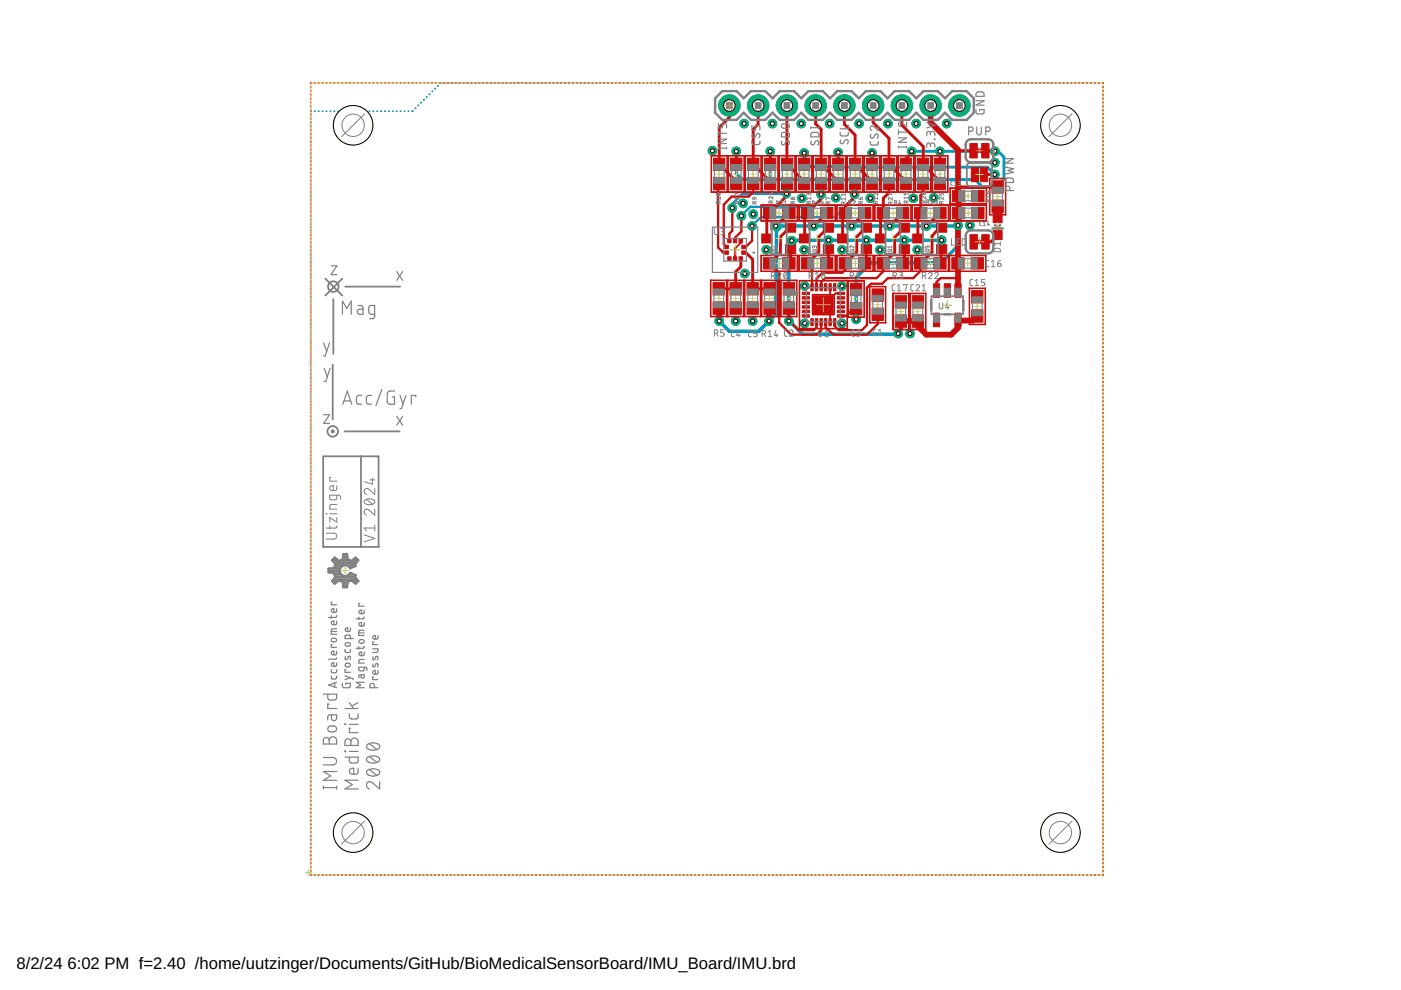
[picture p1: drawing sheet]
<svg xmlns="http://www.w3.org/2000/svg" width="297mm" height="210mm" viewBox="0 0 297 210" stroke-linecap="round" stroke-linejoin="round" font-family="sans-serif">
<defs><g id="words">
<g font-size="3.5">
<text x="3.5" y="205.4">8/2/24</text>
<text x="14.3" y="205.4">6:02 PM f=2.40 /home/uutzinger/Documents/GitHub/BioMedicalSensorBoard/IMU_Board/IMU.brd</text>
</g>
</g></defs>
<g fill="none" stroke="#0696d7" stroke-width=".38">
<path d="M91.1 19.9l-.1 .1M91.7 19.3l-.1 .1M92.3 18.8h-.1M92.9 18.2h-.1M93.6 17.6l-.2 .1M94.3 17.6h.1M95.1 17.6h.1M95.9 17.6h.1M96.8 17.6h.1M97.6 17.6h.1M98.4 17.6h.1M99.3 17.6h.1"/>
<path d="M100.1 17.6h.1M100.9 17.6h.1M101.7 17.6h.1M102.6 17.6h.1M103.4 17.6h.1M104.2 17.6h.1M105 17.6h.1M105.8 17.6h.1M106.7 17.6h.1M107.5 17.6h.1M108.3 17.6h.1M109.1 17.6h.1"/>
<path d="M110 17.6h.1M110.8 17.6h.1M111.6 17.6h.1M112.4 17.6h.1M113.3 17.6h.1M114.1 17.6h.1M114.9 17.6h.1M115.7 17.6h.1M116.6 17.6h.1M117.4 17.6h.1M118.2 17.6h.1M119 17.6h.1"/>
<path d="M119.9 17.6h.1M120.7 17.6h.1M121.5 17.6h.1M122.3 17.6h.1M123.2 17.6h.1M124 17.6h.1M124.8 17.6h.1M125.6 17.6h.2M126.5 17.6h.1M127.3 17.6h.1M128.1 17.6h.1M128.9 17.6h.1"/>
<path d="M129.8 17.6h.1M130.6 17.6h.1M131.4 17.6h.1M132.2 17.6h.1M133.1 17.6h.1M133.9 17.6h.1M134.7 17.6h.1M135.6 17.6h.1M136.4 17.6h.1M137.2 17.6h.1M138 17.6h.1M138.9 17.6h.1"/>
<path d="M139.7 17.6h.1M140.5 17.6h.1M141.3 17.6h.1M142.2 17.6h.1M143 17.6h.1M143.8 17.6h.1M144.6 17.6h.1M145.5 17.6h.1M146.3 17.6h.1M147.1 17.6h.1M147.9 17.6h.1M148.8 17.6h.1"/>
<path d="M149.6 17.6h.1M150.4 17.6h.1M151.2 17.6h.1M152.1 17.6h.1M152.9 17.6h.1M153.7 17.6h.1M154.5 17.6h.1M155.4 17.6h.1M156.2 17.6h.1M157 17.6h.1M157.8 17.6h.1M158.6 17.6h.1"/>
<path d="M159.5 17.6h.1M160.3 17.6h.1M161.1 17.6h.1M161.9 17.6h.2M162.8 17.6h.1M163.6 17.6h.1M164.4 17.6h.1M165.2 17.6h.2M166.1 17.6h.1M166.9 17.6h.1M167.7 17.6h.1M168.6 17.6h.1"/>
<path d="M169.4 17.6h.1M170.2 17.6h.1M171 17.6h.1M171.9 17.6h.1M172.7 17.6h.1M173.5 17.6h.1M174.3 17.6h.1M175.2 17.6h.1M176 17.6h.1M176.8 17.6h.1M177.6 17.6h.1M178.5 17.6h.1"/>
<path d="M179.3 17.6h.1M180.1 17.6h.1M180.9 17.6h.1M181.8 17.6h.1M182.6 17.6h.1M183.4 17.6h.1M184.2 17.6h.1M185.1 17.6h.1M185.9 17.6h.1M186.7 17.6h.1M187.5 17.6h.1M188.4 17.6h.1"/>
<path d="M189.2 17.6h.1M190 17.6h.1M190.8 17.6h.1M191.7 17.6h.1M192.5 17.6h.1M193.3 17.6h.1M194.1 17.6h.1M195 17.6h.1M195.8 17.6h.1M196.6 17.6h.1M197.4 17.6h.1M198.3 17.6h.1"/>
<path d="M199.1 17.6h.1M199.9 17.6h.1M200.7 17.6h.1M201.6 17.6h.1M202.4 17.6h.1M203.2 17.6h.1M204 17.6h.1M204.9 17.6h.1M205.7 17.6h.1M206.5 17.6h.1M207.3 17.6h.1M208.2 17.6h.1"/>
<path d="M209 17.6h.1M209.8 17.6h.1M210.7 17.6h.1M211.5 17.6h.1M212.3 17.6h.1M213.1 17.6h.1M213.9 17.6h.1M214.8 17.6h.1M215.6 17.6h.1M216.4 17.6h.1M217.2 17.6h.1M218.1 17.6h.1"/>
<path d="M218.9 17.6h.1M219.7 17.6h.1M220.5 17.6h.1M221.4 17.6h.1M222.2 17.6h.1M223 17.6h.1M223.8 17.6h.1M224.7 17.6h.1M225.5 17.6h.1M226.3 17.6h.1M227.1 17.6h.1M228 17.6h.1"/>
<path d="M228.8 17.6h.1M229.6 17.6h.1M230.4 17.6h.1M231.3 17.6h.1M232.1 17.6h.1M232.9 17.6h.1M233.7 17.6l.1 .1M233.8 18.4v.1M233.8 19.2v.1M65.9 24.4v.1M65.9 25.2v.1M65.9 26.1h.1"/>
<path d="M65.9 26.9v.1M65.9 27.7v.1M65.9 28.5v.1M65.9 29.4h.1M65.9 30.2v.1M65.9 31v.1M65.9 31.8v.1M65.9 32.7h.1M65.9 33.5v.1M65.9 34.3v.1M65.9 35.1v.1M65.9 36h.1"/>
<path d="M65.9 36.8v.1M65.9 37.6v.1M65.9 38.4v.1M65.9 39.3h.1M66 23.6l-.1 .1M66.7 23.6h.1M67.5 23.6h.1M68.3 23.6h.2M69.2 23.6h.1M70 23.6h.1M70.8 23.6h.1M71.6 23.6h.2"/>
<path d="M72.5 23.6h.1M73.3 23.6h.1M74.1 23.6h.1M75 23.6h.1M75.8 23.6h.1M76.6 23.6h.1M77.4 23.6h.1M78.3 23.6h.1M79.1 23.6h.1M79.9 23.6h.1M80.8 23.6h.1M81.6 23.6h.1"/>
<path d="M82.4 23.6h.1M83.2 23.6h.1M84.1 23.6h.1M84.9 23.6h.1M85.7 23.6h.1M86.6 23.6h.1M87.5 23.5l-.1 .1M88.1 22.9v.1M88.7 22.3l-.1 .1M89.3 21.7l-.1 .1M89.9 21.1l-.1 .1M90.5 20.5l-.1 .1"/>
<path d="M233.8 20v.1M233.8 20.9v.1M233.8 21.7v.1M233.8 22.5v.1M233.8 23.3v.1M233.8 24.2h.1M233.8 25v.1M233.8 25.8v.1M233.8 26.6v.1M233.8 27.5h.1M233.8 28.3v.1M233.8 29.1v.1"/>
<path d="M233.8 29.9v.1M233.8 30.7v.1M233.8 31.6h.1M233.8 32.4v.1M233.8 33.2v.1M233.8 34v.1M233.8 34.9h.1M233.8 35.7v.1M233.8 36.5v.1M233.8 37.3v.1M233.8 38.1v.1M233.8 39v.1"/>
<path d="M233.8 39.8v.1M65.9 40.1v.1M65.9 40.9v.1M65.9 41.7v.1M65.9 42.6v.1M65.9 43.4v.1M65.9 44.2v.1M65.9 45v.1M65.9 45.9v.1M65.9 46.7v.1M65.9 47.5v.1M65.9 48.3v.1"/>
<path d="M65.9 49.2v.1M65.9 50v.1M65.9 50.8v.1M65.9 51.6v.2M65.9 52.5v.1M65.9 53.3v.1M65.9 54.1v.1M65.9 54.9v.2M65.9 55.8v.1M65.9 56.6v.1M65.9 57.4v.1M65.9 58.3v.1"/>
<path d="M65.9 59.1v.1M65.9 59.9v.1M233.8 40.6v.1M233.8 41.4v.1M233.8 42.2v.2M233.8 43.1v.1M233.8 43.9v.1M233.8 44.7v.1M233.8 45.6h.1M233.8 46.4v.1M233.8 47.2v.1M233.8 48v.1"/>
<path d="M233.8 48.8v.1M233.8 49.7v.1M233.8 50.5v.1M233.8 51.3v.1M233.8 52.1v.1M233.8 53h.1M233.8 53.8v.1M233.8 54.6v.1M233.8 55.4v.1M233.8 56.2v.1M233.8 57.1h.1M233.8 57.9v.1"/>
<path d="M233.8 58.7v.1M233.8 59.5v.1M65.9 60.7v.1M65.9 61.6v.1M65.9 62.4v.1M65.9 63.2v.1M65.9 64v.1M65.9 64.9v.1M65.9 65.7v.1M65.9 66.5v.1M65.9 67.3v.1M65.9 68.2v.1"/>
<path d="M65.9 69v.1M65.9 69.8v.1M65.9 70.6v.1M65.9 71.5v.1M65.9 72.3v.1M65.9 73.1v.1M65.9 73.9v.1M65.9 74.8v.1M65.9 75.6v.1M65.9 76.4v.1M65.9 77.3h.1M65.9 78.1v.1"/>
<path d="M65.9 78.9v.1M65.9 79.7v.1M233.8 60.4v.1M233.8 61.2v.1M233.8 62v.1M233.8 62.8v.1M233.8 63.6v.1M233.8 64.5v.1M233.8 65.3v.1M233.8 66.1v.1M233.8 67h.1M233.8 67.8v.1"/>
<path d="M233.8 68.6v.1M233.8 69.4v.1M233.8 70.2v.1M233.8 71.1h.1M233.8 71.9v.1M233.8 72.7v.1M233.8 73.5v.1M233.8 74.4h.1M233.8 75.2v.1M233.8 76v.1M233.8 76.8v.1M233.8 77.6v.1"/>
<path d="M233.8 78.5h.1M233.8 79.3v.1M65.9 80.6h.1M65.9 81.4v.1M65.9 82.2v.1M65.9 83v.1M65.9 83.9h.1M65.9 84.7v.1M65.9 85.5v.1M65.9 86.3v.1M65.9 87.2h.1M65.9 88v.1"/>
<path d="M65.9 88.8v.1M65.9 89.6v.1M65.9 90.5v.1M65.9 91.3v.1M65.9 92.1v.1M65.9 92.9v.1M65.9 93.8v.1M65.9 94.6v.1M65.9 95.4v.1M65.9 96.2v.1M65.9 97.1v.1M65.9 97.9v.1"/>
<path d="M65.9 98.7v.1M65.9 99.5v.1M233.8 80.1v.1M233.8 80.9v.1M233.8 81.7v.2M233.8 82.6v.1M233.8 83.4v.1M233.8 84.2v.1M233.8 85v.1M233.8 85.9v.1M233.8 86.7v.1M233.8 87.5v.1"/>
<path d="M233.8 88.3v.1M233.8 89.2v.1M233.8 90v.1M233.8 90.8v.1M233.8 91.6v.1M233.8 92.5h.1M233.8 93.3v.1M233.8 94.1v.1M233.8 94.9v.1M233.8 95.7v.1M233.8 96.6h.1M233.8 97.4v.1"/>
<path d="M233.8 98.2v.1M233.8 99v.1M233.8 99.9h.1M65.9 100.4v.1M65.9 101.2v.1M65.9 102v.1M65.9 102.8v.1M65.9 103.7v.1M65.9 104.5v.1M65.9 105.3v.1M65.9 106.2v.1M65.9 107v.1"/>
<path d="M65.9 107.8v.1M65.9 108.6v.1M65.9 109.5v.1M65.9 110.3v.1M65.9 111.1v.1M65.9 111.9v.1M65.9 112.8v.1M65.9 113.6v.1M65.9 114.4v.1M65.9 115.2v.1M65.9 116.1v.1M65.9 116.9v.1"/>
<path d="M65.9 117.7v.1M65.9 118.5v.1M65.9 119.4v.1M233.8 100.7v.1M233.8 101.5v.1M233.8 102.3v.1M233.8 103.1v.1M233.8 104v.1M233.8 104.8v.1M233.8 105.6v.1M233.8 106.4v.1M233.8 107.3v.1"/>
<path d="M233.8 108.1v.1M233.8 108.9v.1M233.8 109.7v.1M233.8 110.6h.1M233.8 111.4v.1M233.8 112.2v.1M233.8 113v.1M233.8 113.9h.1M233.8 114.7v.1M233.8 115.5v.1M233.8 116.3v.1M233.8 117.1v.1"/>
<path d="M233.8 118h.1M233.8 118.8v.1M233.8 119.6v.1M65.9 120.2v.1M65.9 121v.1M65.9 121.8v.1M65.9 122.7v.1M65.9 123.5v.1M65.9 124.3v.1M65.9 125.1v.1M65.9 126v.1M65.9 126.8v.1"/>
<path d="M65.9 127.6v.1M65.9 128.4v.1M65.9 129.3v.1M65.9 130.1v.1M65.9 130.9v.1M65.9 131.8h.1M65.9 132.6v.1M65.9 133.4v.1M65.9 134.2v.1M65.9 135.1h.1M65.9 135.9v.1M65.9 136.7v.1"/>
<path d="M65.9 137.5v.1M65.9 138.4v.1M65.9 139.2v.1M233.8 120.4v.1M233.8 121.2v.1M233.8 122.1v.1M233.8 122.9v.1M233.8 123.7v.1M233.8 124.5v.1M233.8 125.4v.1M233.8 126.2v.1M233.8 127v.1"/>
<path d="M233.8 127.8v.1M233.8 128.7v.1M233.8 129.5v.1M233.8 130.3v.1M233.8 131.1v.1M233.8 132h.1M233.8 132.8v.1M233.8 133.6v.1M233.8 134.4v.1M233.8 135.2v.1M233.8 136.1h.1M233.8 136.9v.1"/>
<path d="M233.8 137.7v.1M233.8 138.5v.1M233.8 139.4h.1M65.9 140v.1M65.9 140.8v.1M65.9 141.7v.1M65.9 142.5v.1M65.9 143.3v.1M65.9 144.1v.1M65.9 145v.1M65.9 145.8v.1M65.9 146.6v.1"/>
<path d="M65.9 147.4v.1M65.9 148.3v.1M65.9 149.1v.1M65.9 149.9v.1M65.9 150.7v.1M65.9 151.6v.1M65.9 152.4v.1M65.9 153.2v.1M65.9 154.1h.1M65.9 154.9v.1M65.9 155.7v.1M65.9 156.5v.1"/>
<path d="M65.9 157.4h.1M65.9 158.2v.1M65.9 159v.1M65.9 159.8v.1M233.8 140.2v.1M233.8 141v.1M233.8 141.8v.1M233.8 142.6v.1M233.8 143.5v.1M233.8 144.3v.1M233.8 145.1v.1M233.8 145.9v.1"/>
<path d="M233.8 146.8v.1M233.8 147.6v.1M233.8 148.4v.1M233.8 149.2v.1M233.8 150.1h.1M233.8 150.9v.1M233.8 151.7v.1M233.8 152.5v.1M233.8 153.4h.1M233.8 154.2v.1M233.8 155v.1M233.8 155.8v.1"/>
<path d="M233.8 156.6v.1M233.8 157.5h.1M233.8 158.3v.1M233.8 159.1v.1M233.8 159.9v.1M65.9 160.7v.1M65.9 161.5v.1M65.9 162.3v.1M65.9 163.1v.1M65.9 164v.1M65.9 164.8v.1M65.9 165.6v.1"/>
<path d="M65.9 166.4v.1M65.9 167.3v.1M65.9 168.1v.1M65.9 168.9v.1M65.9 169.7v.1M65.9 170.6v.1M65.9 171.4v.1M65.9 172.2v.1M65.9 173v.1M65.9 173.9v.1M65.9 174.7v.1M65.9 175.5v.1"/>
<path d="M65.9 176.3v.1M65.9 177.2v.1M65.9 178v.1M65.9 178.8v.1M65.9 179.6v.1M233.8 160.7v.1M233.8 161.6v.1M233.8 162.4v.1M233.8 163.2v.1M233.8 164v.1M233.8 164.9v.1M233.8 165.7v.1"/>
<path d="M233.8 166.5v.1M233.8 167.3v.1M233.8 168.1v.2M233.8 169v.1M233.8 169.8v.1M233.8 170.6v.1M233.8 171.4v.1M233.8 172.3v.1M233.8 173.1v.1M233.8 173.9v.1M233.8 174.7v.1M233.8 175.6h.1"/>
<path d="M233.8 176.4v.1M233.8 177.2v.1M233.8 178v.1M233.8 178.9h.1M233.8 179.7v.1M65.9 180.5v.1M65.9 181.3v.1M65.9 182.1v.1M65.9 182.9v.1M65.9 183.8v.1M65.9 184.6v.1M65.9 185.4l.1 .1"/>
<path d="M66.7 185.5h.1M67.5 185.5h.1M68.3 185.5h.1M69.2 185.5h.1M70 185.5h.1M70.8 185.5h.1M71.6 185.5h.1M72.5 185.5h.1M73.3 185.5h.1M74.1 185.5h.1M74.9 185.5h.1M75.8 185.5h.1"/>
<path d="M76.6 185.5h.1M77.4 185.5h.1M78.2 185.5h.1M79 185.5h.1M79.9 185.5h.1M80.7 185.5h.1M81.5 185.5h.1M82.3 185.5h.1M83.1 185.5h.1M84 185.5h.1M84.8 185.5h.1M85.6 185.5h.1"/>
<path d="M86.4 185.5h.1M87.3 185.5h.1M88.1 185.5h.1M88.9 185.5h.1M89.7 185.5h.1M90.6 185.5h.1M91.4 185.5h.1M92.2 185.5h.1M93 185.5h.1M93.9 185.5h.1M94.7 185.5h.1M95.5 185.5h.1"/>
<path d="M96.3 185.5h.1M97.1 185.5h.1M98 185.5h.1M98.8 185.5h.1M99.6 185.5h.1M100.4 185.5h.1M101.3 185.5h.1M102.1 185.5h.1M102.9 185.5h.1M103.7 185.5h.1M104.5 185.5h.1M105.4 185.5h.1"/>
<path d="M106.2 185.5h.1M107 185.5h.1M107.8 185.5h.1M108.7 185.5h.1M109.5 185.5h.1M110.3 185.5h.1M111.1 185.5h.1M112 185.5h.1M112.8 185.5h.1M113.6 185.5h.1M114.4 185.5h.1M115.3 185.5h.1"/>
<path d="M116.1 185.5h.1M116.9 185.5h.1M117.7 185.5h.1M118.5 185.5h.1M119.4 185.5h.1M120.2 185.5h.1M121 185.5h.1M121.8 185.5h.1M122.7 185.5h.1M123.5 185.5h.1M124.3 185.5h.1M125.1 185.5h.1"/>
<path d="M125.9 185.5h.1M126.8 185.5h.1M127.6 185.5h.1M128.4 185.5h.1M129.2 185.5h.1M130.1 185.5h.1M130.9 185.5h.1M131.7 185.5h.1M132.5 185.5h.1M133.3 185.5h.1M134.2 185.5h.1M135 185.5h.1"/>
<path d="M135.8 185.5h.1M136.7 185.5h.1M137.5 185.5h.1M138.3 185.5h.1M139.1 185.5h.1M139.9 185.5h.1M140.8 185.5h.1M141.6 185.5h.1M142.4 185.5h.1M143.2 185.5h.1M144 185.5h.1M144.9 185.5h.1"/>
<path d="M145.7 185.5h.1M146.5 185.5h.1M147.3 185.5h.1M148.2 185.5h.1M149 185.5h.1M149.8 185.5h.1M150.6 185.5h.1M151.4 185.5h.2M152.3 185.5h.1M153.1 185.5h.1M153.9 185.5h.1M154.7 185.5h.1"/>
<path d="M155.6 185.5h.1M156.4 185.5h.1M157.2 185.5h.1M158 185.5h.1M158.9 185.5h.1M159.7 185.5h.1M160.5 185.5h.1M161.3 185.5h.1M162.2 185.5h.1M163 185.5h.1M163.8 185.5h.1M164.6 185.5h.1"/>
<path d="M165.4 185.5h.1M166.3 185.5h.1M167.1 185.5h.1M167.9 185.5h.1M168.7 185.5h.1M169.6 185.5h.1M170.4 185.5h.1M171.2 185.5h.1M172 185.5h.1M172.8 185.5h.2M173.7 185.5h.1M174.5 185.5h.1"/>
<path d="M175.3 185.5h.1M176.1 185.5h.1M177 185.5h.1M177.8 185.5h.1M178.6 185.5h.1M179.4 185.5h.1M180.3 185.5h.1M181.1 185.5h.1M181.9 185.5h.1M182.7 185.5h.1M183.6 185.5h.1M184.4 185.5h.1"/>
<path d="M185.2 185.5h.1M186 185.5h.1M186.8 185.5h.1M187.7 185.5h.1M188.5 185.5h.1M189.3 185.5h.1M190.1 185.5h.1M191 185.5h.1M191.8 185.5h.1M192.6 185.5h.1M193.4 185.5h.1M194.2 185.5h.1"/>
<path d="M195.1 185.5h.1M195.9 185.5h.1M196.7 185.5h.1M197.5 185.5h.1M198.4 185.5h.1M199.2 185.5h.1M200 185.5h.1M200.8 185.5h.1M201.7 185.5h.1M202.5 185.5h.1M203.3 185.5h.1M204.1 185.5h.1"/>
<path d="M204.9 185.5h.1M205.8 185.5h.1M206.6 185.5h.1M207.4 185.5h.1M208.2 185.5h.1M209.1 185.5h.1M209.9 185.5h.1M210.7 185.5h.1M211.5 185.5h.1M212.3 185.5h.1M213.2 185.5h.1M214 185.5h.1"/>
<path d="M214.8 185.5h.1M215.6 185.5h.1M216.5 185.5h.1M217.3 185.5h.1M218.1 185.5h.1M218.9 185.5h.1M219.8 185.5h.1M220.6 185.5h.1M221.4 185.5h.1M222.2 185.5h.1M223.1 185.5h.1M223.9 185.5h.1"/>
<path d="M224.7 185.5h.1M225.5 185.5h.1M226.3 185.5h.1M227.2 185.5h.1M228 185.5h.1M228.8 185.5h.1M229.6 185.5h.1M230.5 185.5h.1M231.3 185.5h.1M232.1 185.5h.1M232.9 185.5h.1M233.8 185.4l-.1 .1"/>
<path d="M233.8 180.5v.1M233.8 181.3v.1M233.8 182.1v.1M233.8 183h.1M233.8 183.8v.1M233.8 184.6v.1"/>
</g>
<path d="M166.8 41.1h-9.4l-2.1 2.1v.9M174.1 41.2v1l-1.4 1.6h-13.6l-1.9 2M181.2 41.2v.6l-4.1 4.2h-15.7l-2 1.9" fill="none" stroke="#0696d7" stroke-width=".49"/>
<path d="M156.1 32.1v4.7l1.3 1.3h49.3l1.6 1.5h2.9l1.7-1.6v-4.7l-1.3-1.2h-18.3M163.3 32.1v6M170.5 32.4v1.5l1.4 1.4h5.8M177.7 35.3l.1 .2h31.6l1.5 1.5M177.7 32.3v3M184.9 32.4v3.1" fill="none" stroke="#0696d7" stroke-width=".61"/>
<path d="M164.5 47.9l.6 .6M167.9 51l.4 .6M199.6 50.9h-30.5l-1.8 1.8v15.4M167.4 68.1l2.7 2.7h20.2l.1-.1M181.5 67.7v-8.9l3.1-3.1h14.9l3.5-3.5v-4.3h-37.3l-1.1 1.1v17.5l-3.7 3.7h-6.3l-2.1-2.1" fill="none" stroke="#0696d7" stroke-width=".74"/>
<path d="M203.1 47.8l-.1 .1M167.3 68.1h.1" fill="none" stroke="#0696d7" stroke-width="1.2"/>
<circle cx="154.6" cy="22.4" r="2.27" fill="#0dab76" stroke="#0dab76" stroke-width=".21"/>
<circle cx="154.6" cy="22.4" r="1.23" fill="#fff" stroke="#000" stroke-width=".21"/>
<circle cx="160.7" cy="22.4" r="2.27" fill="#0dab76" stroke="#0dab76" stroke-width=".21"/>
<circle cx="160.7" cy="22.4" r="1.23" fill="#fff" stroke="#000" stroke-width=".21"/>
<circle cx="166.8" cy="22.4" r="2.27" fill="#0dab76" stroke="#0dab76" stroke-width=".21"/>
<circle cx="166.8" cy="22.4" r="1.23" fill="#fff" stroke="#000" stroke-width=".21"/>
<circle cx="172.9" cy="22.4" r="2.27" fill="#0dab76" stroke="#0dab76" stroke-width=".21"/>
<circle cx="172.9" cy="22.4" r="1.23" fill="#fff" stroke="#000" stroke-width=".21"/>
<circle cx="179" cy="22.4" r="2.27" fill="#0dab76" stroke="#0dab76" stroke-width=".21"/>
<circle cx="179" cy="22.4" r="1.23" fill="#fff" stroke="#000" stroke-width=".21"/>
<circle cx="185.1" cy="22.4" r="2.27" fill="#0dab76" stroke="#0dab76" stroke-width=".21"/>
<circle cx="185.1" cy="22.4" r="1.23" fill="#fff" stroke="#000" stroke-width=".21"/>
<circle cx="191.2" cy="22.4" r="2.27" fill="#0dab76" stroke="#0dab76" stroke-width=".21"/>
<circle cx="191.2" cy="22.4" r="1.23" fill="#fff" stroke="#000" stroke-width=".21"/>
<circle cx="197.3" cy="22.4" r="2.27" fill="#0dab76" stroke="#0dab76" stroke-width=".21"/>
<circle cx="197.3" cy="22.4" r="1.23" fill="#fff" stroke="#000" stroke-width=".21"/>
<circle cx="203.4" cy="22.4" r="2.27" fill="#0dab76" stroke="#0dab76" stroke-width=".21"/>
<circle cx="203.4" cy="22.4" r="1.23" fill="#fff" stroke="#000" stroke-width=".21"/>
<circle cx="188.3" cy="26.2" r=".91" fill="#0dab76" stroke="#0dab76" stroke-width=".21"/>
<circle cx="188.3" cy="26.2" r=".42" fill="#fff" stroke="#000" stroke-width=".21"/>
<circle cx="182.1" cy="26.2" r=".91" fill="#0dab76" stroke="#0dab76" stroke-width=".21"/>
<circle cx="182.1" cy="26.2" r=".42" fill="#fff" stroke="#000" stroke-width=".21"/>
<circle cx="175.9" cy="26.2" r=".91" fill="#0dab76" stroke="#0dab76" stroke-width=".21"/>
<circle cx="175.9" cy="26.2" r=".42" fill="#fff" stroke="#000" stroke-width=".21"/>
<circle cx="169.9" cy="26.2" r=".91" fill="#0dab76" stroke="#0dab76" stroke-width=".21"/>
<circle cx="169.9" cy="26.2" r=".42" fill="#fff" stroke="#000" stroke-width=".21"/>
<circle cx="163.8" cy="26.2" r=".91" fill="#0dab76" stroke="#0dab76" stroke-width=".21"/>
<circle cx="163.8" cy="26.2" r=".42" fill="#fff" stroke="#000" stroke-width=".21"/>
<circle cx="157.8" cy="26.2" r=".91" fill="#0dab76" stroke="#0dab76" stroke-width=".21"/>
<circle cx="157.8" cy="26.2" r=".42" fill="#fff" stroke="#000" stroke-width=".21"/>
<circle cx="151" cy="32" r=".91" fill="#0dab76" stroke="#0dab76" stroke-width=".21"/>
<circle cx="151" cy="32" r=".42" fill="#fff" stroke="#000" stroke-width=".21"/>
<circle cx="186.6" cy="53" r=".91" fill="#0dab76" stroke="#0dab76" stroke-width=".21"/>
<circle cx="186.6" cy="53" r=".42" fill="#fff" stroke="#000" stroke-width=".21"/>
<circle cx="194.5" cy="53" r=".91" fill="#0dab76" stroke="#0dab76" stroke-width=".21"/>
<circle cx="194.5" cy="53" r=".42" fill="#fff" stroke="#000" stroke-width=".21"/>
<circle cx="162.5" cy="53" r=".91" fill="#0dab76" stroke="#0dab76" stroke-width=".21"/>
<circle cx="162.5" cy="53" r=".42" fill="#fff" stroke="#000" stroke-width=".21"/>
<circle cx="170.5" cy="53" r=".91" fill="#0dab76" stroke="#0dab76" stroke-width=".21"/>
<circle cx="170.5" cy="53" r=".42" fill="#fff" stroke="#000" stroke-width=".21"/>
<circle cx="178.5" cy="53" r=".91" fill="#0dab76" stroke="#0dab76" stroke-width=".21"/>
<circle cx="178.5" cy="53" r=".42" fill="#fff" stroke="#000" stroke-width=".21"/>
<circle cx="192.9" cy="70.7" r=".91" fill="#0dab76" stroke="#0dab76" stroke-width=".21"/>
<circle cx="192.9" cy="70.7" r=".42" fill="#fff" stroke="#000" stroke-width=".21"/>
<circle cx="177.2" cy="41.9" r=".91" fill="#0dab76" stroke="#0dab76" stroke-width=".21"/>
<circle cx="177.2" cy="41.9" r=".42" fill="#fff" stroke="#000" stroke-width=".21"/>
<circle cx="184.5" cy="42" r=".91" fill="#0dab76" stroke="#0dab76" stroke-width=".21"/>
<circle cx="184.5" cy="42" r=".42" fill="#fff" stroke="#000" stroke-width=".21"/>
<circle cx="170" cy="42" r=".91" fill="#0dab76" stroke="#0dab76" stroke-width=".21"/>
<circle cx="170" cy="42" r=".42" fill="#fff" stroke="#000" stroke-width=".21"/>
<circle cx="170.6" cy="68.6" r=".91" fill="#0dab76" stroke="#0dab76" stroke-width=".21"/>
<circle cx="170.6" cy="68.6" r=".42" fill="#fff" stroke="#000" stroke-width=".21"/>
<circle cx="178.5" cy="68.6" r=".91" fill="#0dab76" stroke="#0dab76" stroke-width=".21"/>
<circle cx="178.5" cy="68.6" r=".42" fill="#fff" stroke="#000" stroke-width=".21"/>
<circle cx="178.5" cy="60.6" r=".91" fill="#0dab76" stroke="#0dab76" stroke-width=".21"/>
<circle cx="178.5" cy="60.6" r=".42" fill="#fff" stroke="#000" stroke-width=".21"/>
<circle cx="170.6" cy="60.6" r=".91" fill="#0dab76" stroke="#0dab76" stroke-width=".21"/>
<circle cx="170.6" cy="60.6" r=".42" fill="#fff" stroke="#000" stroke-width=".21"/>
<circle cx="159.6" cy="68.1" r=".91" fill="#0dab76" stroke="#0dab76" stroke-width=".21"/>
<circle cx="159.6" cy="68.1" r=".42" fill="#fff" stroke="#000" stroke-width=".21"/>
<circle cx="156" cy="68.1" r=".91" fill="#0dab76" stroke="#0dab76" stroke-width=".21"/>
<circle cx="156" cy="68.1" r=".42" fill="#fff" stroke="#000" stroke-width=".21"/>
<circle cx="205.6" cy="47.8" r=".91" fill="#0dab76" stroke="#0dab76" stroke-width=".21"/>
<circle cx="205.6" cy="47.8" r=".42" fill="#fff" stroke="#000" stroke-width=".21"/>
<circle cx="157.9" cy="58" r=".91" fill="#0dab76" stroke="#0dab76" stroke-width=".21"/>
<circle cx="157.9" cy="58" r=".42" fill="#fff" stroke="#000" stroke-width=".21"/>
<circle cx="210.9" cy="34.5" r=".91" fill="#0dab76" stroke="#0dab76" stroke-width=".21"/>
<circle cx="210.9" cy="34.5" r=".42" fill="#fff" stroke="#000" stroke-width=".21"/>
<circle cx="159.7" cy="45.4" r=".91" fill="#0dab76" stroke="#0dab76" stroke-width=".21"/>
<circle cx="159.7" cy="45.4" r=".42" fill="#fff" stroke="#000" stroke-width=".21"/>
<circle cx="157.5" cy="43.1" r=".91" fill="#0dab76" stroke="#0dab76" stroke-width=".21"/>
<circle cx="157.5" cy="43.1" r=".42" fill="#fff" stroke="#000" stroke-width=".21"/>
<circle cx="194.2" cy="26.2" r=".91" fill="#0dab76" stroke="#0dab76" stroke-width=".21"/>
<circle cx="194.2" cy="26.2" r=".42" fill="#fff" stroke="#000" stroke-width=".21"/>
<circle cx="193.7" cy="42" r=".91" fill="#0dab76" stroke="#0dab76" stroke-width=".21"/>
<circle cx="193.7" cy="42" r=".42" fill="#fff" stroke="#000" stroke-width=".21"/>
<circle cx="198" cy="41.9" r=".91" fill="#0dab76" stroke="#0dab76" stroke-width=".21"/>
<circle cx="198" cy="41.9" r=".42" fill="#fff" stroke="#000" stroke-width=".21"/>
<circle cx="200.7" cy="26.2" r=".91" fill="#0dab76" stroke="#0dab76" stroke-width=".21"/>
<circle cx="200.7" cy="26.2" r=".42" fill="#fff" stroke="#000" stroke-width=".21"/>
<circle cx="174.1" cy="41.2" r=".91" fill="#0dab76" stroke="#0dab76" stroke-width=".21"/>
<circle cx="174.1" cy="41.2" r=".42" fill="#fff" stroke="#000" stroke-width=".21"/>
<circle cx="157.2" cy="45.8" r=".91" fill="#0dab76" stroke="#0dab76" stroke-width=".21"/>
<circle cx="157.2" cy="45.8" r=".42" fill="#fff" stroke="#000" stroke-width=".21"/>
<circle cx="184.9" cy="32.4" r=".91" fill="#0dab76" stroke="#0dab76" stroke-width=".21"/>
<circle cx="184.9" cy="32.4" r=".42" fill="#fff" stroke="#000" stroke-width=".21"/>
<circle cx="177.7" cy="32.3" r=".91" fill="#0dab76" stroke="#0dab76" stroke-width=".21"/>
<circle cx="177.7" cy="32.3" r=".42" fill="#fff" stroke="#000" stroke-width=".21"/>
<circle cx="170.5" cy="32.4" r=".91" fill="#0dab76" stroke="#0dab76" stroke-width=".21"/>
<circle cx="170.5" cy="32.4" r=".42" fill="#fff" stroke="#000" stroke-width=".21"/>
<circle cx="210.9" cy="37" r=".91" fill="#0dab76" stroke="#0dab76" stroke-width=".21"/>
<circle cx="210.9" cy="37" r=".42" fill="#fff" stroke="#000" stroke-width=".21"/>
<circle cx="163.3" cy="32.1" r=".91" fill="#0dab76" stroke="#0dab76" stroke-width=".21"/>
<circle cx="163.3" cy="32.1" r=".42" fill="#fff" stroke="#000" stroke-width=".21"/>
<circle cx="193.3" cy="32.1" r=".91" fill="#0dab76" stroke="#0dab76" stroke-width=".21"/>
<circle cx="193.3" cy="32.1" r=".42" fill="#fff" stroke="#000" stroke-width=".21"/>
<circle cx="210.9" cy="32.1" r=".91" fill="#0dab76" stroke="#0dab76" stroke-width=".21"/>
<circle cx="210.9" cy="32.1" r=".42" fill="#fff" stroke="#000" stroke-width=".21"/>
<circle cx="156.1" cy="32.1" r=".91" fill="#0dab76" stroke="#0dab76" stroke-width=".21"/>
<circle cx="156.1" cy="32.1" r=".42" fill="#fff" stroke="#000" stroke-width=".21"/>
<circle cx="199.3" cy="32.1" r=".91" fill="#0dab76" stroke="#0dab76" stroke-width=".21"/>
<circle cx="199.3" cy="32.1" r=".42" fill="#fff" stroke="#000" stroke-width=".21"/>
<circle cx="188.6" cy="47.9" r=".91" fill="#0dab76" stroke="#0dab76" stroke-width=".21"/>
<circle cx="188.6" cy="47.9" r=".42" fill="#fff" stroke="#000" stroke-width=".21"/>
<circle cx="196.4" cy="47.9" r=".91" fill="#0dab76" stroke="#0dab76" stroke-width=".21"/>
<circle cx="196.4" cy="47.9" r=".42" fill="#fff" stroke="#000" stroke-width=".21"/>
<circle cx="164.5" cy="47.9" r=".91" fill="#0dab76" stroke="#0dab76" stroke-width=".21"/>
<circle cx="164.5" cy="47.9" r=".42" fill="#fff" stroke="#000" stroke-width=".21"/>
<circle cx="172.5" cy="47.9" r=".91" fill="#0dab76" stroke="#0dab76" stroke-width=".21"/>
<circle cx="172.5" cy="47.9" r=".42" fill="#fff" stroke="#000" stroke-width=".21"/>
<circle cx="180.6" cy="47.9" r=".91" fill="#0dab76" stroke="#0dab76" stroke-width=".21"/>
<circle cx="180.6" cy="47.9" r=".42" fill="#fff" stroke="#000" stroke-width=".21"/>
<circle cx="181.5" cy="67.7" r=".91" fill="#0dab76" stroke="#0dab76" stroke-width=".21"/>
<circle cx="181.5" cy="67.7" r=".42" fill="#fff" stroke="#000" stroke-width=".21"/>
<circle cx="163" cy="68.1" r=".91" fill="#0dab76" stroke="#0dab76" stroke-width=".21"/>
<circle cx="163" cy="68.1" r=".42" fill="#fff" stroke="#000" stroke-width=".21"/>
<circle cx="152.5" cy="68.1" r=".91" fill="#0dab76" stroke="#0dab76" stroke-width=".21"/>
<circle cx="152.5" cy="68.1" r=".42" fill="#fff" stroke="#000" stroke-width=".21"/>
<circle cx="203.1" cy="47.8" r=".91" fill="#0dab76" stroke="#0dab76" stroke-width=".21"/>
<circle cx="203.1" cy="47.8" r=".42" fill="#fff" stroke="#000" stroke-width=".21"/>
<circle cx="191.7" cy="50.9" r=".91" fill="#0dab76" stroke="#0dab76" stroke-width=".21"/>
<circle cx="191.7" cy="50.9" r=".42" fill="#fff" stroke="#000" stroke-width=".21"/>
<circle cx="199.6" cy="50.9" r=".91" fill="#0dab76" stroke="#0dab76" stroke-width=".21"/>
<circle cx="199.6" cy="50.9" r=".42" fill="#fff" stroke="#000" stroke-width=".21"/>
<circle cx="167.9" cy="51" r=".91" fill="#0dab76" stroke="#0dab76" stroke-width=".21"/>
<circle cx="167.9" cy="51" r=".42" fill="#fff" stroke="#000" stroke-width=".21"/>
<circle cx="175.6" cy="50.9" r=".91" fill="#0dab76" stroke="#0dab76" stroke-width=".21"/>
<circle cx="175.6" cy="50.9" r=".42" fill="#fff" stroke="#000" stroke-width=".21"/>
<circle cx="183.7" cy="50.9" r=".91" fill="#0dab76" stroke="#0dab76" stroke-width=".21"/>
<circle cx="183.7" cy="50.9" r=".42" fill="#fff" stroke="#000" stroke-width=".21"/>
<circle cx="190.4" cy="70.7" r=".91" fill="#0dab76" stroke="#0dab76" stroke-width=".21"/>
<circle cx="190.4" cy="70.7" r=".42" fill="#fff" stroke="#000" stroke-width=".21"/>
<circle cx="167.3" cy="68.1" r=".91" fill="#0dab76" stroke="#0dab76" stroke-width=".21"/>
<circle cx="167.3" cy="68.1" r=".42" fill="#fff" stroke="#000" stroke-width=".21"/>
<circle cx="166.8" cy="41.1" r=".85" fill="#0dab76" stroke="#0dab76" stroke-width=".21"/>
<circle cx="166.8" cy="41.1" r=".42" fill="#fff" stroke="#000" stroke-width=".21"/>
<circle cx="155.3" cy="44.1" r=".91" fill="#0dab76" stroke="#0dab76" stroke-width=".21"/>
<circle cx="155.3" cy="44.1" r=".42" fill="#fff" stroke="#000" stroke-width=".21"/>
<circle cx="181.2" cy="41.2" r=".91" fill="#0dab76" stroke="#0dab76" stroke-width=".21"/>
<circle cx="181.2" cy="41.2" r=".42" fill="#fff" stroke="#000" stroke-width=".21"/>
<circle cx="159.4" cy="47.9" r=".91" fill="#0dab76" stroke="#0dab76" stroke-width=".21"/>
<circle cx="159.4" cy="47.9" r=".42" fill="#fff" stroke="#000" stroke-width=".21"/>
<g fill="#c90d0c" stroke="#c90d0c" stroke-width=".21">
<path d="M210.3 42.4h2.4v2.6h-2.4z"/>
<path d="M210.3 38.3h2.4v2.7h-2.4z"/>
<path d="M210.6 48.9h1.9v1.9h-1.9z"/>
<path d="M210.6 45.3h1.9v1.9h-1.9z"/>
<path d="M205.7 49.8h1.5v3h-1.5z"/>
<path d="M208.2 49.8h1.5v3h-1.5z"/>
<path d="M206 61.6h2.4v2.6h-2.4z"/>
<path d="M206 65.7h2.4v2.6h-2.4z"/>
<path d="M205.9 54.6h2.6v2.4h-2.6z"/>
<path d="M201.8 54.6h2.6v2.4h-2.6z"/>
<path d="M202.5 60.2h1.3v2.8h-1.3z"/>
<path d="M200.2 60.2h1.3v2.8h-1.3z"/>
<path d="M197.9 60.2h1.3v2.8h-1.3z"/>
<path d="M197.9 66.4h1.3v2.9h-1.3z"/>
<path d="M202.5 66.4h1.3v2.9h-1.3z"/>
<path d="M201.9 40.4h2.7v2.4h-2.7z"/>
<path d="M206 40.4h2.6v2.4h-2.6z"/>
<path d="M201.9 44h2.7v2.4h-2.7z"/>
<path d="M206 44h2.6v2.4h-2.6z"/>
<path d="M189.8 66.8h2.4v2.6h-2.4z"/>
<path d="M189.8 62.7h2.4v2.6h-2.4z"/>
<path d="M180.1 33.5h2.4v2.7h-2.4z"/>
<path d="M180.1 37.6h2.4v2.6h-2.4z"/>
<path d="M172.9 33.5h2.4v2.7h-2.4z"/>
<path d="M172.9 37.6h2.4v2.6h-2.4z"/>
<path d="M165.7 33.5h2.4v2.7h-2.4z"/>
<path d="M165.7 37.6h2.4v2.6h-2.4z"/>
<path d="M158.5 33.5h2.4v2.7h-2.4z"/>
<path d="M158.5 37.6h2.4v2.6h-2.4z"/>
<path d="M151.3 33.5h2.4v2.7h-2.4z"/>
<path d="M151.3 37.6h2.4v2.6h-2.4z"/>
<path d="M176.5 33.5h2.4v2.7h-2.4z"/>
<path d="M176.5 37.6h2.4v2.6h-2.4z"/>
<path d="M183.7 33.5h2.4v2.7h-2.4z"/>
<path d="M183.7 37.6h2.4v2.6h-2.4z"/>
<path d="M169.3 33.5h2.4v2.7h-2.4z"/>
<path d="M169.3 37.6h2.4v2.6h-2.4z"/>
<path d="M205.9 35.5h1.6v3h-1.6z"/>
<path d="M207.9 35.5h1.5v3h-1.5z"/>
<path d="M190.9 33.5h2.4v2.7h-2.4z"/>
<path d="M190.9 37.6h2.4v2.6h-2.4z"/>
<path d="M154.9 33.5h2.4v2.7h-2.4z"/>
<path d="M154.9 37.6h2.4v2.6h-2.4z"/>
<path d="M205.6 30.4h1.6v3.1h-1.6z"/>
<path d="M208.1 30.4h1.6v3.1h-1.6z"/>
<path d="M193.4 66.8h2.4v2.6h-2.4z"/>
<path d="M193.4 62.7h2.4v2.6h-2.4z"/>
<path d="M190.6 51.9h2.2v1.9h-2.2z"/>
<path d="M190.6 47.3h2.2v1.9h-2.2z"/>
<path d="M185.6 49.6h2.2v1.9h-2.2z"/>
<path d="M190.1 54.6h2.6v2.4h-2.6z"/>
<path d="M186 54.6h2.6v2.4h-2.6z"/>
<path d="M190.1 44h2.6v2.4h-2.6z"/>
<path d="M186 44h2.6v2.4h-2.6z"/>
<path d="M182.6 51.9h2.2v1.9h-2.2z"/>
<path d="M182.6 47.3h2.2v1.9h-2.2z"/>
<path d="M177.6 49.6h2.1v1.9h-2.1z"/>
<path d="M182 54.6h2.6v2.4h-2.6z"/>
<path d="M177.9 54.6h2.7v2.4h-2.7z"/>
<path d="M182 44h2.6v2.4h-2.6z"/>
<path d="M177.9 44h2.7v2.4h-2.7z"/>
<path d="M174.6 51.9h2.1v1.9h-2.1z"/>
<path d="M174.6 47.3h2.1v1.9h-2.1z"/>
<path d="M169.5 49.6h2.2v1.9h-2.2z"/>
<path d="M174 54.6h2.6v2.4h-2.6z"/>
<path d="M169.9 54.6h2.6v2.4h-2.6z"/>
<path d="M174 44h2.6v2.4h-2.6z"/>
<path d="M169.9 44h2.6v2.4h-2.6z"/>
<path d="M166.5 51.9h2.2v1.9h-2.2z"/>
<path d="M166.5 47.3h2.2v1.9h-2.2z"/>
<path d="M161.5 49.6h2.2v1.9h-2.2z"/>
<path d="M165.9 54.6h2.7v2.4h-2.7z"/>
<path d="M161.9 54.6h2.6v2.4h-2.6z"/>
<path d="M165.9 44h2.7v2.4h-2.7z"/>
<path d="M161.9 44h2.6v2.4h-2.6z"/>
<path d="M198.6 51.9h2.1v1.9h-2.1z"/>
<path d="M198.6 47.3h2.1v1.9h-2.1z"/>
<path d="M193.5 49.6h2.2v1.9h-2.2z"/>
<path d="M198 54.6h2.6v2.4h-2.6z"/>
<path d="M193.9 54.6h2.6v2.4h-2.6z"/>
<path d="M198 44h2.6v2.4h-2.6z"/>
<path d="M193.9 44h2.6v2.4h-2.6z"/>
<path d="M184.9 65.3h2.4v2.6h-2.4z"/>
<path d="M184.9 61.3h2.4v2.6h-2.4z"/>
<path d="M166.1 64h2.4v2.6h-2.4z"/>
<path d="M166.1 59.9h2.4v2.6h-2.4z"/>
<path d="M180.3 64.1h2.4v2.7h-2.4z"/>
<path d="M180.3 60h2.4v2.7h-2.4z"/>
<path d="M157.3 53.2h.7v.7h-.7z"/>
<path d="M157.3 52h.7v.7h-.7z"/>
<path d="M156.7 50.7h.7v.8h-.7z"/>
<path d="M155.5 50.7h.7v.8h-.7z"/>
<path d="M154.3 50.7h.7v.8h-.7z"/>
<path d="M153.7 52h.7v.7h-.7z"/>
<path d="M153.7 53.2h.7v.7h-.7z"/>
<path d="M154.3 54.4h.7v.8h-.7z"/>
<path d="M155.5 54.4h.7v.8h-.7z"/>
<path d="M156.7 54.4h.7v.8h-.7z"/>
<path d="M151.2 59.9h2.4v2.6h-2.4z"/>
<path d="M151.2 64h2.4v2.6h-2.4z"/>
<path d="M162 64h2.4v2.6h-2.4z"/>
<path d="M162 59.9h2.4v2.6h-2.4z"/>
<path d="M154.8 59.9h2.4v2.6h-2.4z"/>
<path d="M154.8 64h2.4v2.6h-2.4z"/>
<path d="M158.4 59.9h2.4v2.6h-2.4z"/>
<path d="M158.4 64h2.4v2.6h-2.4z"/>
<path d="M187.3 33.5h2.4v2.7h-2.4z"/>
<path d="M187.3 37.6h2.4v2.6h-2.4z"/>
<path d="M194.5 33.5h2.4v2.7h-2.4z"/>
<path d="M194.5 37.6h2.4v2.6h-2.4z"/>
<path d="M162.1 33.5h2.4v2.7h-2.4z"/>
<path d="M162.1 37.6h2.4v2.6h-2.4z"/>
<path d="M198.1 33.5h2.4v2.7h-2.4z"/>
<path d="M198.1 37.6h2.4v2.6h-2.4z"/>
</g>
<g fill="none" stroke="#c90d0c" stroke-width=".21">
<path d="M206 31.7h3.3v.6h-3.3zM206 32.2h3.3M206 32.1h3.3M206 32h3.3M206 31.9h3.3M206 31.8h3.3M206 31.7h3.3M207.6 31.7v.6M207.7 31.7v.6M206 51h3.4v.6h-3.4zM206 51.5h3.4M206 51.4h3.4"/>
<path d="M206 51.3h3.4M206 51.2h3.4M206 51.1h3.4M206 51h3.4M207.6 51v.6M207.8 51v.6"/>
</g>
<g fill="#c90d0c" stroke="#c90d0c" stroke-width=".21">
<path d="M170.1 62h1.5v.4l-1.4 .1z" fill-rule="evenodd"/>
<path d="M170.1 62.9h1.5v.5h-1.4z" fill-rule="evenodd"/>
<path d="M170.1 63.9h1.5v.4l-1.4 .1z" fill-rule="evenodd"/>
<path d="M170.1 64.9l1.5-.1v.5h-1.4z" fill-rule="evenodd"/>
<path d="M170.1 65.8h1.5v.4l-1.4 .1z" fill-rule="evenodd"/>
<path d="M170.1 66.8l1.5-.1v.5h-1.4z" fill-rule="evenodd"/>
<path d="M171.9 67.6h.5v1.5l-.5-.1z" fill-rule="evenodd"/>
<path d="M172.9 67.6h.5l-.1 1.5-.4-.1z" fill-rule="evenodd"/>
<path d="M173.9 67.6h.4v1.5l-.5-.1z" fill-rule="evenodd"/>
<path d="M174.8 67.6h.5l-.1 1.5-.4-.1z" fill-rule="evenodd"/>
<path d="M175.8 67.6h.5l-.1 1.5-.5-.1z" fill-rule="evenodd"/>
<path d="M176.7 67.6h.5v1.5l-.5-.1z" fill-rule="evenodd"/>
<path d="M177.5 66.8l1.5-.1v.5h-1.4z" fill-rule="evenodd"/>
<path d="M177.5 65.8h1.5v.4l-1.4 .1z" fill-rule="evenodd"/>
<path d="M177.5 64.9l1.5-.1v.5h-1.4z" fill-rule="evenodd"/>
<path d="M177.5 63.9h1.5v.4l-1.4 .1z" fill-rule="evenodd"/>
<path d="M177.5 62.9h1.5v.5h-1.4z" fill-rule="evenodd"/>
<path d="M177.5 62h1.5v.4l-1.4 .1z" fill-rule="evenodd"/>
<path d="M176.7 60.2h.5v1.5l-.5-.1z" fill-rule="evenodd"/>
<path d="M175.8 60.2h.5l-.1 1.5-.5-.1z" fill-rule="evenodd"/>
<path d="M174.8 60.2h.5l-.1 1.5-.4-.1z" fill-rule="evenodd"/>
<path d="M173.9 60.2h.4v1.5l-.5-.1z" fill-rule="evenodd"/>
<path d="M172.9 60.2h.5l-.1 1.5-.4-.1z" fill-rule="evenodd"/>
<path d="M171.9 60.2h.5v1.5l-.5-.1z" fill-rule="evenodd"/>
</g>
<g fill="none" stroke="#c90d0c" stroke-width=".38">
<path d="M65.9 18.4v.1M65.9 19.2v.1M66 17.6l-.1 .1M66.7 17.6h.1M67.5 17.6h.1M68.3 17.6h.2M69.2 17.6h.1M70 17.6h.1M70.8 17.6h.1M71.7 17.6h.1M72.5 17.6h.1M73.3 17.6h.1"/>
<path d="M74.1 17.6h.2M75 17.6h.1M75.8 17.6h.1M76.6 17.6h.1M77.5 17.6h.1M78.3 17.6h.1M79.1 17.6h.1M79.9 17.6h.2M80.8 17.6h.1M81.6 17.6h.1M82.4 17.6h.1M83.3 17.6h.1"/>
<path d="M84.1 17.6h.1M84.9 17.6h.1M85.7 17.6h.2M86.6 17.6h.1M87.4 17.6h.1M88.2 17.6h.1M89.1 17.6h.1M89.9 17.6h.1M90.7 17.6h.1M91.5 17.6h.2M92.4 17.6h.1M93.2 17.6h.1"/>
<path d="M94 17.6h.1M94.9 17.6h.1M95.7 17.6h.1M96.5 17.6h.1M97.3 17.6h.2M98.2 17.6h.1M99 17.6h.1M99.8 17.6h.1M100.7 17.6h.1M101.5 17.6h.1M102.3 17.6h.1M103.1 17.6h.1"/>
<path d="M104 17.6h.1M104.8 17.6h.1M105.6 17.6h.1M106.4 17.6h.2M107.3 17.6h.1M108.1 17.6h.1M108.9 17.6h.1M109.8 17.6h.1M110.6 17.6h.1M111.4 17.6h.1M112.2 17.6h.2M113.1 17.6h.1"/>
<path d="M113.9 17.6h.1M114.7 17.6h.1M115.6 17.6h.1M116.4 17.6h.1M117.2 17.6h.1M118 17.6h.2M118.9 17.6h.1M119.7 17.6h.1M120.5 17.6h.1M121.4 17.6h.1M122.2 17.6h.1M123 17.6h.1"/>
<path d="M123.8 17.6h.2M124.7 17.6h.1M125.5 17.6h.1M126.3 17.6h.1M127.2 17.6h.1M128 17.6h.1M128.8 17.6h.1M129.6 17.6h.2M130.5 17.6h.1M131.3 17.6h.1M132.1 17.6h.1M133 17.6h.2"/>
<path d="M133.9 17.6h.1M134.7 17.6h.1M135.6 17.6h.1M136.4 17.6h.1M137.2 17.6h.1M138 17.6h.1M138.9 17.6h.1M139.7 17.6h.1M140.5 17.6h.1M141.3 17.6h.1M142.2 17.6h.1M143 17.6h.1"/>
<path d="M143.8 17.6h.1M144.7 17.6h.1M145.5 17.6h.1M146.3 17.6h.1M147.1 17.6h.1M148 17.6h.1M148.8 17.6h.1M149.6 17.6h.1M150.4 17.6h.1M151.3 17.6h.1M152.1 17.6h.1M152.9 17.6h.1"/>
<path d="M153.8 17.6h.1M154.6 17.6h.1M155.4 17.6h.1M156.2 17.6h.1M157.1 17.6h.1M157.9 17.6h.1M158.7 17.6h.1M159.5 17.6h.1M160.4 17.6h.1M161.2 17.6h.1M162 17.6h.1M162.9 17.6h.1"/>
<path d="M163.7 17.6h.1M164.5 17.6h.1M165.3 17.6h.1M166.2 17.6h.1M167 17.6h.1M167.8 17.6h.1M168.7 17.6h.1M169.5 17.6h.1M170.3 17.6h.1M171.1 17.6h.1M172 17.6h.1M172.8 17.6h.1"/>
<path d="M173.6 17.6h.1M174.4 17.6h.1M175.3 17.6h.1M176.1 17.6h.1M176.9 17.6h.1M177.8 17.6h.1M178.6 17.6h.1M179.4 17.6h.1M180.2 17.6h.1M181.1 17.6h.1M181.9 17.6h.1M182.7 17.6h.1"/>
<path d="M183.5 17.6h.1M184.4 17.6h.1M185.2 17.6h.1M186 17.6h.1M186.9 17.6h.1M187.7 17.6h.1M188.5 17.6h.2M189.4 17.6h.1M190.3 17.6h.1M191.1 17.6h.1M192 17.6h.1M192.8 17.6h.1"/>
<path d="M193.6 17.6h.1M194.5 17.6h.1M195.3 17.6h.1M196.1 17.6h.1M197 17.6h.1M197.8 17.6h.1M198.6 17.6h.1M199.5 17.6h.1M200.3 17.6h.1M201.1 17.6h.2M202 17.6h.1M202.8 17.6h.1"/>
<path d="M203.6 17.6h.2M204.5 17.6h.1M205.3 17.6h.1M206.2 17.6h.1M207 17.6h.1M207.8 17.6h.1M208.7 17.6h.1M209.5 17.6h.1M210.3 17.6h.1M211.2 17.6h.1M212 17.6h.1M212.9 17.6h.1"/>
<path d="M213.7 17.6h.1M214.5 17.6h.1M215.3 17.6h.2M216.2 17.6h.1M217 17.6h.1M217.8 17.6h.2M218.7 17.6h.1M219.5 17.6h.1M220.4 17.6h.1M221.2 17.6h.1M222 17.6h.1M222.9 17.6h.1"/>
<path d="M223.7 17.6h.1M224.5 17.6h.1M225.4 17.6h.1M226.2 17.6h.1M227.1 17.6h.1M227.9 17.6h.1M228.7 17.6h.1M229.6 17.6h.1M230.4 17.6h.1M231.2 17.6h.1M232.1 17.6h.1M232.9 17.6h.1"/>
<path d="M233.7 17.6l.1 .1M233.8 18.4v.1M233.8 19.2v.1M65.9 20v.1M65.9 20.9v.1M65.9 21.7v.1M65.9 22.5v.1M65.9 23.3v.1M65.9 24.2h.1M65.9 25v.1M65.9 25.8v.1M65.9 26.6v.1"/>
<path d="M65.9 27.5h.1M65.9 28.3v.1M65.9 29.1v.1M65.9 29.9v.1M65.9 30.7v.1M65.9 31.6h.1M65.9 32.4v.1M65.9 33.2v.1M65.9 34v.1M65.9 34.9h.1M65.9 35.7v.1M65.9 36.5v.1"/>
<path d="M65.9 37.3v.1M65.9 38.1v.1M65.9 39v.1M65.9 39.8v.1M233.8 20v.1M233.8 20.9v.1M233.8 21.7v.1M233.8 22.5v.1M233.8 23.3v.1M233.8 24.2h.1M233.8 25v.1M233.8 25.8v.1"/>
<path d="M233.8 26.6v.1M233.8 27.5h.1M233.8 28.3v.1M233.8 29.1v.1M233.8 29.9v.1M233.8 30.7v.1M233.8 31.6h.1M233.8 32.4v.1M233.8 33.2v.1M233.8 34v.1M233.8 34.9h.1M233.8 35.7v.1"/>
<path d="M233.8 36.5v.1M233.8 37.3v.1M233.8 38.1v.1M233.8 39v.1M233.8 39.8v.1M65.9 40.6v.1M65.9 41.4v.1M65.9 42.2v.2M65.9 43.1v.1M65.9 43.9v.1M65.9 44.7v.1M65.9 45.6h.1"/>
<path d="M65.9 46.4v.1M65.9 47.2v.1M65.9 48v.1M65.9 48.8v.1M65.9 49.7v.1M65.9 50.5v.1M65.9 51.3v.1M65.9 52.1v.1M65.9 53h.1M65.9 53.8v.1M65.9 54.6v.1M65.9 55.4v.1"/>
<path d="M65.9 56.2v.1M65.9 57.1h.1M65.9 57.9v.1M65.9 58.7v.1M65.9 59.5v.1M157.1 51.1v.4l-1.2 1.2M233.8 40.6v.1M233.8 41.4v.1M233.8 42.2v.2M233.8 43.1v.1M233.8 43.9v.1M233.8 44.7v.1"/>
<path d="M233.8 45.6h.1M233.8 46.4v.1M233.8 47.2v.1M233.8 48v.1M233.8 48.8v.1M233.8 49.7v.1M233.8 50.5v.1M233.8 51.3v.1M233.8 52.1v.1M233.8 53h.1M233.8 53.8v.1M233.8 54.6v.1"/>
<path d="M233.8 55.4v.1M233.8 56.2v.1M233.8 57.1h.1M233.8 57.9v.1M233.8 58.7v.1M233.8 59.5v.1M65.9 60.4v.1M65.9 61.2v.1M65.9 62v.1M65.9 62.8v.1M65.9 63.6v.1M65.9 64.5v.1"/>
<path d="M65.9 65.3v.1M65.9 66.1v.1M65.9 67h.1M65.9 67.8v.1M65.9 68.6v.1M65.9 69.4v.1M65.9 70.2v.1M65.9 71.1h.1M65.9 71.9v.1M65.9 72.7v.1M65.9 73.5v.1M65.9 74.4h.1"/>
<path d="M65.9 75.2v.1M65.9 76v.1M65.9 76.8v.1M65.9 77.6v.1M65.9 78.5h.1M65.9 79.3v.1M176 60.9v1.6M176 66.7v1.6M178.2 62.2h-1.1l-.3 .4-4.4-.1-.1 .2v3.8l.1 .2h4.3l.1-.2v-3.8M233.8 60.4v.1M233.8 61.2v.1M233.8 62v.1"/>
<path d="M233.8 62.8v.1M233.8 63.6v.1M233.8 64.5v.1M233.8 65.3v.1M233.8 66.1v.1M233.8 67h.1M233.8 67.8v.1M233.8 68.6v.1M233.8 69.4v.1M233.8 70.2v.1M233.8 71.1h.1M233.8 71.9v.1"/>
<path d="M233.8 72.7v.1M233.8 73.5v.1M233.8 74.4h.1M233.8 75.2v.1M233.8 76v.1M233.8 76.8v.1M233.8 77.6v.1M233.8 78.5h.1M233.8 79.3v.1M65.9 80.1v.1M65.9 80.9v.1M65.9 81.7v.2"/>
<path d="M65.9 82.6v.1M65.9 83.4v.1M65.9 84.2v.1M65.9 85v.1M65.9 85.9v.1M65.9 86.7v.1M65.9 87.5v.1M65.9 88.3v.1M65.9 89.2v.1M65.9 90v.1M65.9 90.8v.1M65.9 91.6v.1"/>
<path d="M65.9 92.5h.1M65.9 93.3v.1M65.9 94.1v.1M65.9 94.9v.1M65.9 95.7v.1M65.9 96.6h.1M65.9 97.4v.1M65.9 98.2v.1M65.9 99v.1M65.9 99.9h.1M233.8 80.1v.1M233.8 80.9v.1"/>
<path d="M233.8 81.7v.2M233.8 82.6v.1M233.8 83.4v.1M233.8 84.2v.1M233.8 85v.1M233.8 85.9v.1M233.8 86.7v.1M233.8 87.5v.1M233.8 88.3v.1M233.8 89.2v.1M233.8 90v.1M233.8 90.8v.1"/>
<path d="M233.8 91.6v.1M233.8 92.5h.1M233.8 93.3v.1M233.8 94.1v.1M233.8 94.9v.1M233.8 95.7v.1M233.8 96.6h.1M233.8 97.4v.1M233.8 98.2v.1M233.8 99v.1M233.8 99.9h.1M65.9 100.7v.1"/>
<path d="M65.9 101.5v.1M65.9 102.3v.1M65.9 103.1v.1M65.9 104v.1M65.9 104.8v.1M65.9 105.6v.1M65.9 106.4v.1M65.9 107.3v.1M65.9 108.1v.1M65.9 108.9v.1M65.9 109.7v.1M65.9 110.6h.1"/>
<path d="M65.9 111.4v.1M65.9 112.2v.1M65.9 113v.1M65.9 113.9h.1M65.9 114.7v.1M65.9 115.5v.1M65.9 116.3v.1M65.9 117.1v.1M65.9 118h.1M65.9 118.8v.1M65.9 119.6v.1M233.8 100.7v.1"/>
<path d="M233.8 101.5v.1M233.8 102.3v.1M233.8 103.1v.1M233.8 104v.1M233.8 104.8v.1M233.8 105.6v.1M233.8 106.4v.1M233.8 107.3v.1M233.8 108.1v.1M233.8 108.9v.1M233.8 109.7v.1M233.8 110.6h.1"/>
<path d="M233.8 111.4v.1M233.8 112.2v.1M233.8 113v.1M233.8 113.9h.1M233.8 114.7v.1M233.8 115.5v.1M233.8 116.3v.1M233.8 117.1v.1M233.8 118h.1M233.8 118.8v.1M233.8 119.6v.1M65.9 120.4v.1"/>
<path d="M65.9 121.2v.1M65.9 122.1v.1M65.9 122.9v.1M65.9 123.7v.1M65.9 124.5v.1M65.9 125.4v.1M65.9 126.2v.1M65.9 127v.1M65.9 127.8v.1M65.9 128.7v.1M65.9 129.5v.1M65.9 130.3v.1"/>
<path d="M65.9 131.1v.1M65.9 132h.1M65.9 132.8v.1M65.9 133.6v.1M65.9 134.4v.1M65.9 135.2v.1M65.9 136.1h.1M65.9 136.9v.1M65.9 137.7v.1M65.9 138.5v.1M65.9 139.4h.1M233.8 120.4v.1"/>
<path d="M233.8 121.2v.1M233.8 122.1v.1M233.8 122.9v.1M233.8 123.7v.1M233.8 124.5v.1M233.8 125.4v.1M233.8 126.2v.1M233.8 127v.1M233.8 127.8v.1M233.8 128.7v.1M233.8 129.5v.1M233.8 130.3v.1"/>
<path d="M233.8 131.1v.1M233.8 132h.1M233.8 132.8v.1M233.8 133.6v.1M233.8 134.4v.1M233.8 135.2v.1M233.8 136.1h.1M233.8 136.9v.1M233.8 137.7v.1M233.8 138.5v.1M233.8 139.4h.1M65.9 140.2v.1"/>
<path d="M65.9 141v.1M65.9 141.8v.1M65.9 142.6v.1M65.9 143.5v.1M65.9 144.3v.1M65.9 145.1v.1M65.9 145.9v.1M65.9 146.8v.1M65.9 147.6v.1M65.9 148.4v.1M65.9 149.2v.1M65.9 150.1h.1"/>
<path d="M65.9 150.9v.1M65.9 151.7v.1M65.9 152.5v.1M65.9 153.4h.1M65.9 154.2v.1M65.9 155v.1M65.9 155.8v.1M65.9 156.6v.1M65.9 157.5h.1M65.9 158.3v.1M65.9 159.1v.1M65.9 159.9v.1"/>
<path d="M233.8 140.2v.1M233.8 141v.1M233.8 141.8v.1M233.8 142.6v.1M233.8 143.5v.1M233.8 144.3v.1M233.8 145.1v.1M233.8 145.9v.1M233.8 146.8v.1M233.8 147.6v.1M233.8 148.4v.1M233.8 149.2v.1"/>
<path d="M233.8 150.1h.1M233.8 150.9v.1M233.8 151.7v.1M233.8 152.5v.1M233.8 153.4h.1M233.8 154.2v.1M233.8 155v.1M233.8 155.8v.1M233.8 156.6v.1M233.8 157.5h.1M233.8 158.3v.1M233.8 159.1v.1"/>
<path d="M233.8 159.9v.1M65.9 160.7v.1M65.9 161.6v.1M65.9 162.4v.1M65.9 163.2v.1M65.9 164v.1M65.9 164.9v.1M65.9 165.7v.1M65.9 166.5v.1M65.9 167.3v.1M65.9 168.1v.2M65.9 169v.1"/>
<path d="M65.9 169.8v.1M65.9 170.6v.1M65.9 171.4v.1M65.9 172.3v.1M65.9 173.1v.1M65.9 173.9v.1M65.9 174.7v.1M65.9 175.6h.1M65.9 176.4v.1M65.9 177.2v.1M65.9 178v.1M65.9 178.9h.1"/>
<path d="M65.9 179.7v.1M233.8 160.7v.1M233.8 161.6v.1M233.8 162.4v.1M233.8 163.2v.1M233.8 164v.1M233.8 164.9v.1M233.8 165.7v.1M233.8 166.5v.1M233.8 167.3v.1M233.8 168.1v.2M233.8 169v.1"/>
<path d="M233.8 169.8v.1M233.8 170.6v.1M233.8 171.4v.1M233.8 172.3v.1M233.8 173.1v.1M233.8 173.9v.1M233.8 174.7v.1M233.8 175.6h.1M233.8 176.4v.1M233.8 177.2v.1M233.8 178v.1M233.8 178.9h.1"/>
<path d="M233.8 179.7v.1M65.9 180.5v.1M65.9 181.3v.1M65.9 182.1v.1M65.9 183h.1M65.9 183.8v.1M65.9 184.6v.1M65.9 185.4l.1 .1M66.7 185.5h.1M67.5 185.5h.1M68.3 185.5h.1M69.2 185.5h.1"/>
<path d="M70 185.5h.1M70.8 185.5h.1M71.6 185.5h.1M72.5 185.5h.1M73.3 185.5h.1M74.1 185.5h.1M74.9 185.5h.1M75.8 185.5h.1M76.6 185.5h.1M77.4 185.5h.1M78.2 185.5h.1M79 185.5h.1"/>
<path d="M79.9 185.5h.1M80.7 185.5h.1M81.5 185.5h.1M82.3 185.5h.1M83.1 185.5h.1M84 185.5h.1M84.8 185.5h.1M85.6 185.5h.1M86.4 185.5h.1M87.3 185.5h.1M88.1 185.5h.1M88.9 185.5h.1"/>
<path d="M89.7 185.5h.1M90.6 185.5h.1M91.4 185.5h.1M92.2 185.5h.1M93 185.5h.1M93.9 185.5h.1M94.7 185.5h.1M95.5 185.5h.1M96.3 185.5h.1M97.1 185.5h.1M98 185.5h.1M98.8 185.5h.1"/>
<path d="M99.6 185.5h.1M100.4 185.5h.1M101.3 185.5h.1M102.1 185.5h.1M102.9 185.5h.1M103.7 185.5h.1M104.5 185.5h.1M105.4 185.5h.1M106.2 185.5h.1M107 185.5h.1M107.8 185.5h.1M108.7 185.5h.1"/>
<path d="M109.5 185.5h.1M110.3 185.5h.1M111.1 185.5h.1M112 185.5h.1M112.8 185.5h.1M113.6 185.5h.1M114.4 185.5h.1M115.3 185.5h.1M116.1 185.5h.1M116.9 185.5h.1M117.7 185.5h.1M118.5 185.5h.1"/>
<path d="M119.4 185.5h.1M120.2 185.5h.1M121 185.5h.1M121.8 185.5h.1M122.7 185.5h.1M123.5 185.5h.1M124.3 185.5h.1M125.1 185.5h.1M125.9 185.5h.1M126.8 185.5h.1M127.6 185.5h.1M128.4 185.5h.1"/>
<path d="M129.2 185.5h.1M130.1 185.5h.1M130.9 185.5h.1M131.7 185.5h.1M132.5 185.5h.1M133.3 185.5h.1M134.2 185.5h.1M135 185.5h.1M135.8 185.5h.1M136.7 185.5h.1M137.5 185.5h.1M138.3 185.5h.1"/>
<path d="M139.1 185.5h.1M139.9 185.5h.1M140.8 185.5h.1M141.6 185.5h.1M142.4 185.5h.1M143.2 185.5h.1M144 185.5h.1M144.9 185.5h.1M145.7 185.5h.1M146.5 185.5h.1M147.3 185.5h.1M148.2 185.5h.1"/>
<path d="M149 185.5h.1M149.8 185.5h.1M150.6 185.5h.1M151.4 185.5h.2M152.3 185.5h.1M153.1 185.5h.1M153.9 185.5h.1M154.7 185.5h.1M155.6 185.5h.1M156.4 185.5h.1M157.2 185.5h.1M158 185.5h.1"/>
<path d="M158.9 185.5h.1M159.7 185.5h.1M160.5 185.5h.1M161.3 185.5h.1M162.2 185.5h.1M163 185.5h.1M163.8 185.5h.1M164.6 185.5h.1M165.4 185.5h.1M166.3 185.5h.1M167.1 185.5h.1M167.9 185.5h.1"/>
<path d="M168.7 185.5h.1M169.6 185.5h.1M170.4 185.5h.1M171.2 185.5h.1M172 185.5h.1M172.8 185.5h.2M173.7 185.5h.1M174.5 185.5h.1M175.3 185.5h.1M176.1 185.5h.1M177 185.5h.1M177.8 185.5h.1"/>
<path d="M178.6 185.5h.1M179.4 185.5h.1M180.3 185.5h.1M181.1 185.5h.1M181.9 185.5h.1M182.7 185.5h.1M183.6 185.5h.1M184.4 185.5h.1M185.2 185.5h.1M186 185.5h.1M186.8 185.5h.1M187.7 185.5h.1"/>
<path d="M188.5 185.5h.1M189.3 185.5h.1M190.1 185.5h.1M191 185.5h.1M191.8 185.5h.1M192.6 185.5h.1M193.4 185.5h.1M194.2 185.5h.1M195.1 185.5h.1M195.9 185.5h.1M196.7 185.5h.1M197.5 185.5h.1"/>
<path d="M198.4 185.5h.1M199.2 185.5h.1M200 185.5h.1M200.8 185.5h.1M201.7 185.5h.1M202.5 185.5h.1M203.3 185.5h.1M204.1 185.5h.1M204.9 185.5h.1M205.8 185.5h.1M206.6 185.5h.1M207.4 185.5h.1"/>
<path d="M208.2 185.5h.1M209.1 185.5h.1M209.9 185.5h.1M210.7 185.5h.1M211.5 185.5h.1M212.3 185.5h.1M213.2 185.5h.1M214 185.5h.1M214.8 185.5h.1M215.6 185.5h.1M216.5 185.5h.1M217.3 185.5h.1"/>
<path d="M218.1 185.5h.1M218.9 185.5h.1M219.8 185.5h.1M220.6 185.5h.1M221.4 185.5h.1M222.2 185.5h.1M223.1 185.5h.1M223.9 185.5h.1M224.7 185.5h.1M225.5 185.5h.1M226.3 185.5h.1M227.2 185.5h.1"/>
<path d="M228 185.5h.1M228.8 185.5h.1M229.6 185.5h.1M230.5 185.5h.1M231.3 185.5h.1M232.1 185.5h.1M232.9 185.5h.1M233.8 185.4l-.1 .1M233.8 180.5v.1M233.8 181.3v.1M233.8 182.1v.1M233.8 183h.1"/>
<path d="M233.8 183.8v.1M233.8 184.6v.1"/>
</g>
<g fill="none" stroke="#c90d0c" stroke-width=".49">
<path d="M152.3 39.2v13.3l1 1.1h.8M159.7 38.9v1.8l-1 1h-3.6l-1.6 1.7v8.4l.6 .6M192.1 38.4v.5M155.3 44.1v4.8l-.7 .7v1.5M155.9 52.7v2.1M157.2 45.8v3.3l-1.3 1.3v.7M159.4 47.9v3.1l-1.3 1.4h-.5M163.2 55.8l2 2.1v10.5l2.5 2.6h5.4l1-1v-1.7M171.2 55.8l1 1v4.1M179.2 55.8v1.3l-.6 .7h-4.2l-1.3 1.3v1.8M187.3 55.8v1.7l-1.5 1.5h-10.9l-.8 .8v1.1M195.2 55.8v1.6l-1.5 1.6h-5.4l-1.3 1.2h-2.3l-.9 .8v7.9l-1.1 1.1h-4.9l-.8-.8v-.9"/>
<path d="M203.1 59h-3.7l-.8 .8v1.8M167.3 68.1l2 1.9h3.3l.5-.6v-1.1M176 60.9v.7M178.2 62.2h.1M181.5 65.4h-.6l-1.5 1.6h-1.1M186.1 66.6v2.1l-2.3 2.3h-7.1l-1.7-1.6v-1.1"/>
</g>
<g fill="none" stroke="#c90d0c" stroke-width=".61">
<path d="M152.5 38.9l-.2 .3M154.6 22.4v2.5l-2.1 2.2v7.7l3.6 3.6v.5M156.1 32.1v2.7M160.7 22.4v4l-1 1v7.4l3.6 3.6v.5M163.3 32.1v2.7M166.8 22.4v12.4l3.7 3.6v.5M166.9 38.9l-.1 .2v2.5l-4.2 4.2v4.8M170.5 32.4v2.4M172.9 22.4v3.8l1.2 1.2v7.4l3.6 3.6v.5M174.1 38.9v3.3l-3.5 3.6v4.8M177.7 32.3v2.5M179 22.4v4l2.3 2.2v6.2l3.6 3.6v.5"/>
<path d="M181.3 38.9l-.1 2.9-2 1.9v1.5l-.6 .6v4.8M184.9 32.4v2.4M185.1 22.4v3.6l3.4 3.3v5.5l3.6 3.6M188.5 38.9v2l-1.2 1.1v3.2l-.6 .6v4.8M191.2 22.4v4.1l4.5 4.6v3.7l3.6 3.6v.5M193.3 32.1v.3l-1.2 1.3v1.1M195.7 38.9v2.1l-.5 .4v3.8l-.6 .3v5.1M199.3 32.1v2.7M203.1 32h3.3M203.1 39.6h8.4M208.6 37h2.3M208.9 32h1.8l.2 .1"/>
<path d="M157.1 54.8v1.8l-1.1 1v3.6h-3.6M157.6 53.6h.5l1.5 1.4v6.2h3.6M167.3 45.2l-2.8 2.7M167.6 48.3h-.2l-1.9 1.9v3.4l-2.3 2.2M167.9 51l-.3 .3v4.2l-.3 .3M175.3 45.2l-2.8 2.7M175.6 50.9v4.6l-.3 .3M175.6 48.3l-2 1.9v3.2l-2.4 2.4M183.3 45.2l-2.7 2.7M183.7 50.9v4.6l-.4 .3M183.7 48.3l-2 1.9v3.2l-2.5 2.4M191.4 45.2l-2.8 2.7"/>
<path d="M191.7 50.9v4.6l-.3 .3M191.7 48.3l-2 2v3.3l-2.4 2.2M199.3 45.2l-2.9 2.7M199.6 50.9v1.9l-.2 2.9-.1 .1M199.6 48.3h-.4l-1.6 1.8v3.3l-2.4 2.4M211.5 43.7v2.5M211.5 49.8l-1.4 1.5h-1.2"/>
</g>
<path d="M197.3 22.4v3.6l5.8 5.8v9.6l.1 .2-.1 20M152.4 65.3l.1 2.8M163.2 65.3l-.2 .1v2.7M181.5 65.4v2.3M190.4 70.5v.2M207.2 67l-1 1h-3l-.1-.2v1.7l-1.4 1.5h-5.3l-1.8-1.8v-1.1h-3.6" fill="none" stroke="#c90d0c" stroke-width="1.2"/>
<path d="M167.3 65.3v2.8M191 68.1v1.8l-.6 .6" fill="none" stroke="#c90d0c" stroke-width=".74"/>
<circle cx="154.6" cy="22.4" r="2.27" fill="#0dab76" stroke="#0dab76" stroke-width=".21"/>
<circle cx="154.6" cy="22.4" r="1.23" fill="#fff" stroke="#000" stroke-width=".21"/>
<circle cx="160.7" cy="22.4" r="2.27" fill="#0dab76" stroke="#0dab76" stroke-width=".21"/>
<circle cx="160.7" cy="22.4" r="1.23" fill="#fff" stroke="#000" stroke-width=".21"/>
<circle cx="166.8" cy="22.4" r="2.27" fill="#0dab76" stroke="#0dab76" stroke-width=".21"/>
<circle cx="166.8" cy="22.4" r="1.23" fill="#fff" stroke="#000" stroke-width=".21"/>
<circle cx="172.9" cy="22.4" r="2.27" fill="#0dab76" stroke="#0dab76" stroke-width=".21"/>
<circle cx="172.9" cy="22.4" r="1.23" fill="#fff" stroke="#000" stroke-width=".21"/>
<circle cx="179" cy="22.4" r="2.27" fill="#0dab76" stroke="#0dab76" stroke-width=".21"/>
<circle cx="179" cy="22.4" r="1.23" fill="#fff" stroke="#000" stroke-width=".21"/>
<circle cx="185.1" cy="22.4" r="2.27" fill="#0dab76" stroke="#0dab76" stroke-width=".21"/>
<circle cx="185.1" cy="22.4" r="1.23" fill="#fff" stroke="#000" stroke-width=".21"/>
<circle cx="191.2" cy="22.4" r="2.27" fill="#0dab76" stroke="#0dab76" stroke-width=".21"/>
<circle cx="191.2" cy="22.4" r="1.23" fill="#fff" stroke="#000" stroke-width=".21"/>
<circle cx="197.3" cy="22.4" r="2.27" fill="#0dab76" stroke="#0dab76" stroke-width=".21"/>
<circle cx="197.3" cy="22.4" r="1.23" fill="#fff" stroke="#000" stroke-width=".21"/>
<circle cx="203.4" cy="22.4" r="2.27" fill="#0dab76" stroke="#0dab76" stroke-width=".21"/>
<circle cx="203.4" cy="22.4" r="1.23" fill="#fff" stroke="#000" stroke-width=".21"/>
<circle cx="188.3" cy="26.2" r=".91" fill="#0dab76" stroke="#0dab76" stroke-width=".21"/>
<circle cx="188.3" cy="26.2" r=".42" fill="#fff" stroke="#000" stroke-width=".21"/>
<circle cx="182.1" cy="26.2" r=".91" fill="#0dab76" stroke="#0dab76" stroke-width=".21"/>
<circle cx="182.1" cy="26.2" r=".42" fill="#fff" stroke="#000" stroke-width=".21"/>
<circle cx="175.9" cy="26.2" r=".91" fill="#0dab76" stroke="#0dab76" stroke-width=".21"/>
<circle cx="175.9" cy="26.2" r=".42" fill="#fff" stroke="#000" stroke-width=".21"/>
<circle cx="169.9" cy="26.2" r=".91" fill="#0dab76" stroke="#0dab76" stroke-width=".21"/>
<circle cx="169.9" cy="26.2" r=".42" fill="#fff" stroke="#000" stroke-width=".21"/>
<circle cx="163.8" cy="26.2" r=".91" fill="#0dab76" stroke="#0dab76" stroke-width=".21"/>
<circle cx="163.8" cy="26.2" r=".42" fill="#fff" stroke="#000" stroke-width=".21"/>
<circle cx="157.8" cy="26.2" r=".91" fill="#0dab76" stroke="#0dab76" stroke-width=".21"/>
<circle cx="157.8" cy="26.2" r=".42" fill="#fff" stroke="#000" stroke-width=".21"/>
<circle cx="151" cy="32" r=".91" fill="#0dab76" stroke="#0dab76" stroke-width=".21"/>
<circle cx="151" cy="32" r=".42" fill="#fff" stroke="#000" stroke-width=".21"/>
<circle cx="186.6" cy="53" r=".91" fill="#0dab76" stroke="#0dab76" stroke-width=".21"/>
<circle cx="186.6" cy="53" r=".42" fill="#fff" stroke="#000" stroke-width=".21"/>
<circle cx="194.5" cy="53" r=".91" fill="#0dab76" stroke="#0dab76" stroke-width=".21"/>
<circle cx="194.5" cy="53" r=".42" fill="#fff" stroke="#000" stroke-width=".21"/>
<circle cx="162.5" cy="53" r=".91" fill="#0dab76" stroke="#0dab76" stroke-width=".21"/>
<circle cx="162.5" cy="53" r=".42" fill="#fff" stroke="#000" stroke-width=".21"/>
<circle cx="170.5" cy="53" r=".91" fill="#0dab76" stroke="#0dab76" stroke-width=".21"/>
<circle cx="170.5" cy="53" r=".42" fill="#fff" stroke="#000" stroke-width=".21"/>
<circle cx="178.5" cy="53" r=".91" fill="#0dab76" stroke="#0dab76" stroke-width=".21"/>
<circle cx="178.5" cy="53" r=".42" fill="#fff" stroke="#000" stroke-width=".21"/>
<circle cx="192.9" cy="70.7" r=".91" fill="#0dab76" stroke="#0dab76" stroke-width=".21"/>
<circle cx="192.9" cy="70.7" r=".42" fill="#fff" stroke="#000" stroke-width=".21"/>
<circle cx="177.2" cy="41.9" r=".91" fill="#0dab76" stroke="#0dab76" stroke-width=".21"/>
<circle cx="177.2" cy="41.9" r=".42" fill="#fff" stroke="#000" stroke-width=".21"/>
<circle cx="184.5" cy="42" r=".91" fill="#0dab76" stroke="#0dab76" stroke-width=".21"/>
<circle cx="184.5" cy="42" r=".42" fill="#fff" stroke="#000" stroke-width=".21"/>
<circle cx="170" cy="42" r=".91" fill="#0dab76" stroke="#0dab76" stroke-width=".21"/>
<circle cx="170" cy="42" r=".42" fill="#fff" stroke="#000" stroke-width=".21"/>
<circle cx="170.6" cy="68.6" r=".91" fill="#0dab76" stroke="#0dab76" stroke-width=".21"/>
<circle cx="170.6" cy="68.6" r=".42" fill="#fff" stroke="#000" stroke-width=".21"/>
<circle cx="178.5" cy="68.6" r=".91" fill="#0dab76" stroke="#0dab76" stroke-width=".21"/>
<circle cx="178.5" cy="68.6" r=".42" fill="#fff" stroke="#000" stroke-width=".21"/>
<circle cx="178.5" cy="60.6" r=".91" fill="#0dab76" stroke="#0dab76" stroke-width=".21"/>
<circle cx="178.5" cy="60.6" r=".42" fill="#fff" stroke="#000" stroke-width=".21"/>
<circle cx="170.6" cy="60.6" r=".91" fill="#0dab76" stroke="#0dab76" stroke-width=".21"/>
<circle cx="170.6" cy="60.6" r=".42" fill="#fff" stroke="#000" stroke-width=".21"/>
<circle cx="159.6" cy="68.1" r=".91" fill="#0dab76" stroke="#0dab76" stroke-width=".21"/>
<circle cx="159.6" cy="68.1" r=".42" fill="#fff" stroke="#000" stroke-width=".21"/>
<circle cx="156" cy="68.1" r=".91" fill="#0dab76" stroke="#0dab76" stroke-width=".21"/>
<circle cx="156" cy="68.1" r=".42" fill="#fff" stroke="#000" stroke-width=".21"/>
<circle cx="205.6" cy="47.8" r=".91" fill="#0dab76" stroke="#0dab76" stroke-width=".21"/>
<circle cx="205.6" cy="47.8" r=".42" fill="#fff" stroke="#000" stroke-width=".21"/>
<circle cx="157.9" cy="58" r=".91" fill="#0dab76" stroke="#0dab76" stroke-width=".21"/>
<circle cx="157.9" cy="58" r=".42" fill="#fff" stroke="#000" stroke-width=".21"/>
<circle cx="210.9" cy="34.5" r=".91" fill="#0dab76" stroke="#0dab76" stroke-width=".21"/>
<circle cx="210.9" cy="34.5" r=".42" fill="#fff" stroke="#000" stroke-width=".21"/>
<circle cx="159.7" cy="45.4" r=".91" fill="#0dab76" stroke="#0dab76" stroke-width=".21"/>
<circle cx="159.7" cy="45.4" r=".42" fill="#fff" stroke="#000" stroke-width=".21"/>
<circle cx="157.5" cy="43.1" r=".91" fill="#0dab76" stroke="#0dab76" stroke-width=".21"/>
<circle cx="157.5" cy="43.1" r=".42" fill="#fff" stroke="#000" stroke-width=".21"/>
<circle cx="194.2" cy="26.2" r=".91" fill="#0dab76" stroke="#0dab76" stroke-width=".21"/>
<circle cx="194.2" cy="26.2" r=".42" fill="#fff" stroke="#000" stroke-width=".21"/>
<circle cx="193.7" cy="42" r=".91" fill="#0dab76" stroke="#0dab76" stroke-width=".21"/>
<circle cx="193.7" cy="42" r=".42" fill="#fff" stroke="#000" stroke-width=".21"/>
<circle cx="198" cy="41.9" r=".91" fill="#0dab76" stroke="#0dab76" stroke-width=".21"/>
<circle cx="198" cy="41.9" r=".42" fill="#fff" stroke="#000" stroke-width=".21"/>
<circle cx="200.7" cy="26.2" r=".91" fill="#0dab76" stroke="#0dab76" stroke-width=".21"/>
<circle cx="200.7" cy="26.2" r=".42" fill="#fff" stroke="#000" stroke-width=".21"/>
<circle cx="174.1" cy="41.2" r=".91" fill="#0dab76" stroke="#0dab76" stroke-width=".21"/>
<circle cx="174.1" cy="41.2" r=".42" fill="#fff" stroke="#000" stroke-width=".21"/>
<circle cx="157.2" cy="45.8" r=".91" fill="#0dab76" stroke="#0dab76" stroke-width=".21"/>
<circle cx="157.2" cy="45.8" r=".42" fill="#fff" stroke="#000" stroke-width=".21"/>
<circle cx="184.9" cy="32.4" r=".91" fill="#0dab76" stroke="#0dab76" stroke-width=".21"/>
<circle cx="184.9" cy="32.4" r=".42" fill="#fff" stroke="#000" stroke-width=".21"/>
<circle cx="177.7" cy="32.3" r=".91" fill="#0dab76" stroke="#0dab76" stroke-width=".21"/>
<circle cx="177.7" cy="32.3" r=".42" fill="#fff" stroke="#000" stroke-width=".21"/>
<circle cx="170.5" cy="32.4" r=".91" fill="#0dab76" stroke="#0dab76" stroke-width=".21"/>
<circle cx="170.5" cy="32.4" r=".42" fill="#fff" stroke="#000" stroke-width=".21"/>
<circle cx="210.9" cy="37" r=".91" fill="#0dab76" stroke="#0dab76" stroke-width=".21"/>
<circle cx="210.9" cy="37" r=".42" fill="#fff" stroke="#000" stroke-width=".21"/>
<circle cx="163.3" cy="32.1" r=".91" fill="#0dab76" stroke="#0dab76" stroke-width=".21"/>
<circle cx="163.3" cy="32.1" r=".42" fill="#fff" stroke="#000" stroke-width=".21"/>
<circle cx="193.3" cy="32.1" r=".91" fill="#0dab76" stroke="#0dab76" stroke-width=".21"/>
<circle cx="193.3" cy="32.1" r=".42" fill="#fff" stroke="#000" stroke-width=".21"/>
<circle cx="210.9" cy="32.1" r=".91" fill="#0dab76" stroke="#0dab76" stroke-width=".21"/>
<circle cx="210.9" cy="32.1" r=".42" fill="#fff" stroke="#000" stroke-width=".21"/>
<circle cx="156.1" cy="32.1" r=".91" fill="#0dab76" stroke="#0dab76" stroke-width=".21"/>
<circle cx="156.1" cy="32.1" r=".42" fill="#fff" stroke="#000" stroke-width=".21"/>
<circle cx="199.3" cy="32.1" r=".91" fill="#0dab76" stroke="#0dab76" stroke-width=".21"/>
<circle cx="199.3" cy="32.1" r=".42" fill="#fff" stroke="#000" stroke-width=".21"/>
<circle cx="188.6" cy="47.9" r=".91" fill="#0dab76" stroke="#0dab76" stroke-width=".21"/>
<circle cx="188.6" cy="47.9" r=".42" fill="#fff" stroke="#000" stroke-width=".21"/>
<circle cx="196.4" cy="47.9" r=".91" fill="#0dab76" stroke="#0dab76" stroke-width=".21"/>
<circle cx="196.4" cy="47.9" r=".42" fill="#fff" stroke="#000" stroke-width=".21"/>
<circle cx="164.5" cy="47.9" r=".91" fill="#0dab76" stroke="#0dab76" stroke-width=".21"/>
<circle cx="164.5" cy="47.9" r=".42" fill="#fff" stroke="#000" stroke-width=".21"/>
<circle cx="172.5" cy="47.9" r=".91" fill="#0dab76" stroke="#0dab76" stroke-width=".21"/>
<circle cx="172.5" cy="47.9" r=".42" fill="#fff" stroke="#000" stroke-width=".21"/>
<circle cx="180.6" cy="47.9" r=".91" fill="#0dab76" stroke="#0dab76" stroke-width=".21"/>
<circle cx="180.6" cy="47.9" r=".42" fill="#fff" stroke="#000" stroke-width=".21"/>
<circle cx="181.5" cy="67.7" r=".91" fill="#0dab76" stroke="#0dab76" stroke-width=".21"/>
<circle cx="181.5" cy="67.7" r=".42" fill="#fff" stroke="#000" stroke-width=".21"/>
<circle cx="163" cy="68.1" r=".91" fill="#0dab76" stroke="#0dab76" stroke-width=".21"/>
<circle cx="163" cy="68.1" r=".42" fill="#fff" stroke="#000" stroke-width=".21"/>
<circle cx="152.5" cy="68.1" r=".91" fill="#0dab76" stroke="#0dab76" stroke-width=".21"/>
<circle cx="152.5" cy="68.1" r=".42" fill="#fff" stroke="#000" stroke-width=".21"/>
<circle cx="203.1" cy="47.8" r=".91" fill="#0dab76" stroke="#0dab76" stroke-width=".21"/>
<circle cx="203.1" cy="47.8" r=".42" fill="#fff" stroke="#000" stroke-width=".21"/>
<circle cx="191.7" cy="50.9" r=".91" fill="#0dab76" stroke="#0dab76" stroke-width=".21"/>
<circle cx="191.7" cy="50.9" r=".42" fill="#fff" stroke="#000" stroke-width=".21"/>
<circle cx="199.6" cy="50.9" r=".91" fill="#0dab76" stroke="#0dab76" stroke-width=".21"/>
<circle cx="199.6" cy="50.9" r=".42" fill="#fff" stroke="#000" stroke-width=".21"/>
<circle cx="167.9" cy="51" r=".91" fill="#0dab76" stroke="#0dab76" stroke-width=".21"/>
<circle cx="167.9" cy="51" r=".42" fill="#fff" stroke="#000" stroke-width=".21"/>
<circle cx="175.6" cy="50.9" r=".91" fill="#0dab76" stroke="#0dab76" stroke-width=".21"/>
<circle cx="175.6" cy="50.9" r=".42" fill="#fff" stroke="#000" stroke-width=".21"/>
<circle cx="183.7" cy="50.9" r=".91" fill="#0dab76" stroke="#0dab76" stroke-width=".21"/>
<circle cx="183.7" cy="50.9" r=".42" fill="#fff" stroke="#000" stroke-width=".21"/>
<circle cx="190.4" cy="70.7" r=".91" fill="#0dab76" stroke="#0dab76" stroke-width=".21"/>
<circle cx="190.4" cy="70.7" r=".42" fill="#fff" stroke="#000" stroke-width=".21"/>
<circle cx="167.3" cy="68.1" r=".91" fill="#0dab76" stroke="#0dab76" stroke-width=".21"/>
<circle cx="167.3" cy="68.1" r=".42" fill="#fff" stroke="#000" stroke-width=".21"/>
<circle cx="166.8" cy="41.1" r=".85" fill="#0dab76" stroke="#0dab76" stroke-width=".21"/>
<circle cx="166.8" cy="41.1" r=".42" fill="#fff" stroke="#000" stroke-width=".21"/>
<circle cx="155.3" cy="44.1" r=".91" fill="#0dab76" stroke="#0dab76" stroke-width=".21"/>
<circle cx="155.3" cy="44.1" r=".42" fill="#fff" stroke="#000" stroke-width=".21"/>
<circle cx="181.2" cy="41.2" r=".91" fill="#0dab76" stroke="#0dab76" stroke-width=".21"/>
<circle cx="181.2" cy="41.2" r=".42" fill="#fff" stroke="#000" stroke-width=".21"/>
<circle cx="159.4" cy="47.9" r=".91" fill="#0dab76" stroke="#0dab76" stroke-width=".21"/>
<circle cx="159.4" cy="47.9" r=".42" fill="#fff" stroke="#000" stroke-width=".21"/>
<g fill="#c90d0c" stroke="#c90d0c" stroke-width=".21">
<path d="M172.5 62.8h4.1v3.6h-4.1z"/>
<path d="M209.8 37.8h.1v7.8z"/>
<path d="M209.8 37.8l3.5 .1z"/>
<path d="M213.1 37.8h.2l-.1 7.8z"/>
<path d="M209.8 45.5l3.5 .1h-3.5z"/>
<path d="M208.8 61.1h.2l-.1 7.8z"/>
<path d="M205.5 68.8h3.5z"/>
<path d="M205.5 61.1h.1l-.1 7.8z"/>
<path d="M205.5 61.1l3.5 .1z"/>
<path d="M201.3 57.5h7.8z"/>
<path d="M201.3 54.1h.1l-.1 3.5z"/>
<path d="M201.3 54.1l7.8 .1z"/>
<path d="M209 54.1v3.5z"/>
<path d="M201.4 39.9h7.8z"/>
<path d="M209.1 39.9h.1l-.1 3.4z"/>
<path d="M201.4 43.2l7.8 .1z"/>
<path d="M201.4 39.9h.1v3.4z"/>
<path d="M201.4 43.5h7.8z"/>
<path d="M209.1 43.4v3.5z"/>
<path d="M201.4 46.8l7.8 .1h-7.8z"/>
<path d="M201.4 43.5h.1v3.4z"/>
<path d="M189.3 62.1l.1 7.8z"/>
<path d="M189.3 62.1l3.4 .1-3.4 .1z"/>
<path d="M192.7 62.1v7.8z"/>
<path d="M189.3 69.8l3.4 .1z"/>
<path d="M182.9 33h.1v7.8z"/>
<path d="M179.5 40.7h3.5z"/>
<path d="M179.5 33h.2l-.1 7.8z"/>
<path d="M179.5 33l3.5 .1z"/>
<path d="M175.7 33h.1v7.8z"/>
<path d="M172.3 40.7h3.5z"/>
<path d="M172.3 33h.2l-.1 7.8z"/>
<path d="M172.3 33l3.5 .1z"/>
<path d="M168.5 33h.1v7.8z"/>
<path d="M165.1 40.7h3.5z"/>
<path d="M165.1 33h.2l-.1 7.8z"/>
<path d="M165.1 33l3.5 .1z"/>
<path d="M161.3 33h.1v7.8z"/>
<path d="M157.9 40.7h3.5z"/>
<path d="M157.9 33h.2l-.1 7.8z"/>
<path d="M157.9 33l3.5 .1z"/>
<path d="M154.1 33h.1v7.8z"/>
<path d="M150.7 40.7h3.5z"/>
<path d="M150.7 33h.2l-.1 7.8z"/>
<path d="M150.7 33l3.5 .1z"/>
<path d="M179.3 33h.1v7.8z"/>
<path d="M175.9 40.7h3.5z"/>
<path d="M175.9 33h.2l-.1 7.8z"/>
<path d="M175.9 33l3.5 .1z"/>
<path d="M186.5 33h.1v7.8z"/>
<path d="M183.2 40.7h3.4z"/>
<path d="M183.2 33h.1l-.1 7.8z"/>
<path d="M183.2 33l3.4 .1z"/>
<path d="M172.1 33h.1v7.8z"/>
<path d="M168.7 40.7h3.5z"/>
<path d="M168.7 33h.2l-.1 7.8z"/>
<path d="M168.7 33l3.5 .1z"/>
<path d="M193.7 33h.1v7.8z"/>
<path d="M190.4 40.7h3.4z"/>
<path d="M190.4 33h.1l-.1 7.8z"/>
<path d="M190.4 33l3.4 .1z"/>
<path d="M157.7 33h.1v7.8z"/>
<path d="M154.3 40.7h3.5z"/>
<path d="M154.3 33h.2l-.1 7.8z"/>
<path d="M154.3 33l3.5 .1z"/>
<path d="M192.9 62.1l.1 7.8z"/>
<path d="M192.9 62.1l3.4 .1-3.4 .1z"/>
<path d="M196.2 62.2h.1v7.7z"/>
<path d="M192.9 69.8l3.4 .1h-3.4z"/>
<path d="M169.4 59.5h10.3z"/>
<path d="M179.6 59.5h.1v10.2z"/>
<path d="M169.4 69.7h10.3z"/>
<path d="M169.4 59.5h.2l-.1 10.2z"/>
<path d="M185.4 57.5h7.8z"/>
<path d="M185.4 54.1h.1v3.5z"/>
<path d="M185.4 54.1l7.8 .1z"/>
<path d="M193.1 54.1h.1v3.5z"/>
<path d="M185.5 46.8l7.7 .1h-7.7z"/>
<path d="M185.4 43.5h.1v3.4z"/>
<path d="M185.4 43.5h7.8z"/>
<path d="M193.1 43.5h.1v3.4z"/>
<path d="M177.4 57.5h7.8z"/>
<path d="M177.4 54.1h.1v3.5z"/>
<path d="M177.4 54.1l7.8 .1z"/>
<path d="M185.1 54.1h.1l-.1 3.5z"/>
<path d="M177.4 46.8l7.8 .1z"/>
<path d="M177.4 43.4l.1 3.5z"/>
<path d="M177.4 43.4l7.8 .1h-7.8z"/>
<path d="M185.1 43.5h.1l-.1 3.4z"/>
<path d="M169.4 57.5h7.7z"/>
<path d="M169.4 54.1h.1l-.1 3.5z"/>
<path d="M169.4 54.1l7.7 .1z"/>
<path d="M177 54.1h.1v3.5z"/>
<path d="M169.4 46.8l7.7 .1z"/>
<path d="M169.4 43.4v3.5z"/>
<path d="M169.4 43.4l7.7 .1h-7.7z"/>
<path d="M177.1 43.4v3.5z"/>
<path d="M161.3 57.5h7.8z"/>
<path d="M161.3 54.1h.1v3.5z"/>
<path d="M161.3 54.1l7.8 .1z"/>
<path d="M169 54.1h.1v3.5z"/>
<path d="M161.4 46.8l7.7 .1h-7.7z"/>
<path d="M161.3 43.5h.1v3.4z"/>
<path d="M161.3 43.5h7.8z"/>
<path d="M169 43.5h.1v3.4z"/>
<path d="M193.3 57.5h7.8z"/>
<path d="M193.3 54.1h.2l-.1 3.5z"/>
<path d="M193.3 54.1l7.8 .1z"/>
<path d="M201 54.1h.1v3.5z"/>
<path d="M193.4 46.8l7.7 .1h-7.7z"/>
<path d="M193.3 43.5h.2l-.1 3.4z"/>
<path d="M193.3 43.5h7.8z"/>
<path d="M201 43.5h.1v3.4z"/>
<path d="M184.4 60.7v7.8z"/>
<path d="M184.4 60.7l3.4 .1h-3.4z"/>
<path d="M187.7 60.7h.1v7.8z"/>
<path d="M184.3 68.4l3.5 .1z"/>
<path d="M165.5 59.4h.1v7.8z"/>
<path d="M165.5 59.4l3.5 .1z"/>
<path d="M168.9 59.4h.1v7.8z"/>
<path d="M165.5 67.1h3.5z"/>
<path d="M179.8 59.5h.1v7.8z"/>
<path d="M179.8 59.5l3.5 .1z"/>
<path d="M183.2 59.5h.1l-.1 7.8z"/>
<path d="M179.8 67.2l3.5 .1z"/>
<path d="M154 59.4h.1v7.8z"/>
<path d="M150.6 67.1h3.5z"/>
<path d="M150.6 59.4h.1v7.8z"/>
<path d="M150.6 59.4l3.5 .1z"/>
<path d="M161.4 59.4h.2l-.1 7.8z"/>
<path d="M161.4 59.4l3.5 .1z"/>
<path d="M164.8 59.4h.1v7.8z"/>
<path d="M161.4 67.1h3.5z"/>
<path d="M157.6 59.4h.1v7.8z"/>
<path d="M154.2 67.1h3.5z"/>
<path d="M154.2 59.4h.1v7.8z"/>
<path d="M154.2 59.4l3.5 .1z"/>
<path d="M161.2 59.4h.1v7.8z"/>
<path d="M157.8 67.1h3.5z"/>
<path d="M157.8 59.4h.2l-.1 7.8z"/>
<path d="M157.8 59.4l3.5 .1z"/>
<path d="M190.1 33h.1v7.8z"/>
<path d="M186.8 40.7h3.4z"/>
<path d="M186.8 33h.1l-.1 7.8z"/>
<path d="M186.8 33l3.4 .1z"/>
<path d="M197.3 33h.1v7.8z"/>
<path d="M194 40.7h3.4z"/>
<path d="M194 33h.1l-.1 7.8z"/>
<path d="M194 33l3.4 .1z"/>
<path d="M164.9 33h.1v7.8z"/>
<path d="M161.5 40.7h3.5z"/>
<path d="M161.5 33h.2l-.1 7.8z"/>
<path d="M161.5 33l3.5 .1z"/>
<path d="M200.9 33h.1v7.8z"/>
<path d="M197.5 40.7h3.5z"/>
<path d="M197.5 33h.2l-.1 7.8z"/>
<path d="M197.5 33l3.5 .1z"/>
</g>
<g fill="none" stroke="#808080" stroke-width=".38">
<path d="M205.2 34.7l.4-.1h4.1l.4 .1 .3 .5v3.6l-.2 .4-.5 .2-4.5-.1-.2-.5v-3.6zM69 59.1l3.6 3.6M72.6 59.1l-3.6 3.6M163.6 47.2h3.2v6.8h-3.2zM171.7 47.2h3.1v6.8h-3.1zM179.7 47.2h3.2v6.8h-3.2zM187.7 47.2h3.2v6.8h-3.2zM195.7 47.2h3.1v6.8h-3.1zM70.5 77.3v11.6M70.7 63.4v11.6M73.2 60.8h11.6M197.5 62.8h6.7v3.8h-6.7z"/>
<path d="M73.1 91.5h11.6M76.5 96.8v19.2M70.5 118.9h5.4M70.5 118.6h1M70.7 119.2h4.9M70.9 118.3h.2M71 119.9h1.9M71 119.6h4.4M72.6 118.6h1.2M72.6 118.6l.1-1.2h.9l.1 1.2 .8 .3 .9-.7 .6 .6-.7 .9 .2 .3-1.3 .5M72.6 118.6l-.7 .3-.9-.7-.6 .6 .7 .9-.3 .7-1.2 .1M72.7 118.3h1"/>
<path d="M72.7 117.9h1M72.7 117.6h.9M73.4 119.9h2M74.9 118.6h.9M75.3 118.3h.2M80.3 115.8v-19h-11.8v19.2h11.9M69.6 120.5v.9l1.2 .1M69.6 121.2h2.5M69.6 120.9h2.5M69.6 120.5h2.6M70.4 123.2h1.4M70.6 122.9h5.1"/>
<path d="M70.7 123.5h.7M70.7 121.5h1.5M70.8 121.5l.3 .8-.7 .9 .6 .6 .9-.7 .7 .3 .1 1.2h.9l.1-1.2 .8-.3 .9 .7 .6-.6M70.8 120.2h1.6M70.9 121.9h1.6M70.9 122.5h4.6M71 122.2h4.3M72.1 123.2h2.2M72.6 123.5h1.1M72.7 123.8h1M72.7 124.2h1M72.7 124.5h.9"/>
<path d="M73.9 121.9h1.4M73.9 121.8l.3-.4 1.3 .5-.2 .4 .7 .9M74 120.2h1M74.2 121.5h.3M74.2 120.5a1.12 1.12 0 0 0-1.5-.5 1.12 1.12 0 0 0-.4 1.6 1.12 1.12 0 0 0 1.6 .2M74.2 120.5l.1 .1M74.6 123.2h1.4M75 123.5h.7"/>
<circle cx="70.7" cy="60.8" r="1.12"/>
<circle cx="70.5" cy="91.5" r="1.12"/>
<circle cx="70.5" cy="91.5" r=".23"/>
</g>
<g fill="none" stroke="#808080" stroke-width=".25">
<path d="M207.1 19.6l.3-.1h.9l.3 .3v.6h-1.7zM151.5 36v1.7M152.3 26.1v1h.8v-.6a.49 .49 0 0 1 .5-.4 .49 .49 0 0 1 .5 .4v.6M152.3 29.5h1.8l-1.8 .9h1.8M152.3 31.4h1.8M152.3 27.8v.9M152.3 31.2v.4M152.3 28.3h1.8M153.5 36v1.7M154.1 31.2v.4M155.1 36v1.7M157.1 36v1.7"/>
<path d="M158.7 36v1.7M159.4 29.9v.5l.4 .2 1.2-.1 .1-.6M159.4 26.6v.9h.8v-.5a.47 .47 0 0 1 .5-.4 .47 .47 0 0 1 .4 .4v.5M159.6 28.4l-.2 .6 .4 .2 .2-.1 .4-.6a.42 .42 0 0 1 .7-.1 .42 .42 0 0 1-.1 .7l-.1 .1M160.7 36v1.7M162.3 36v1.7M164.3 36v1.7M165.8 29.9a.43 .43 0 0 0-.1 .7 .43 .43 0 0 0 .7-.1l.3-.5a.43 .43 0 0 1 .6 0 .43 .43 0 0 1 0 .6l-.2 .2M165.8 28.2l1.3-.1 .2 .3 .1 .6h-1.7zM165.8 26.4l1.1-.2a.48 .48 0 0 1 .5 .5 .48 .48 0 0 1-.5 .5l-1.1-.1-.1-.4zM165.9 36v1.7M167.9 36v1.7"/>
<path d="M169.5 36v1.7M171.5 36v1.7M171.9 26.9v.4M171.9 27.1h1.7M172 29.9a.43 .43 0 0 0 0 .7 .43 .43 0 0 0 .6-.1l.3-.5a.43 .43 0 0 1 .6-.1 .43 .43 0 0 1 0 .7l-.1 .2M172 28.2l1.3-.1 .3 .3v.6h-1.7zM173.1 36v1.7M173.6 26.9v.4M175.1 36v1.7M176.7 36v1.7M178.1 28.1l.1 .5 .3 .2h1.1l.2-.2 .1-.5M178.3 29.7l-.1 .5 .3 .3 .3-.1 .3-.6a.43 .43 0 0 1 .7-.1 .43 .43 0 0 1-.1 .7l-.1 .1"/>
<path d="M178.7 36v1.7M179.9 26.5v.8h-1.8M180.3 36v1.7M182.3 36v1.7M183.9 36v1.7M184.5 30v.5l.4 .3 1.1-.1 .2-.2v-.5M184.6 28.5l-.1 .6 .4 .2 .3-.2 .3-.5a.39 .39 0 0 1 .5-.1 .39 .39 0 0 1 .2 .5l-.2 .4M185.9 36v1.7M186.2 26.7v1l-.9-.8a.47 .47 0 0 0-.8 .1 .47 .47 0 0 0 .4 .7M187.5 36v1.7M189.5 36v1.7M190.5 31.2h1.7"/>
<path d="M190.5 27.5v1M190.5 31v.4M190.5 29.2h1.7l-1.7 1h1.7M190.5 28h1.7M191.1 36v1.7M192.2 25.9v1l-.9-.8a.47 .47 0 0 0-.8 .1 .47 .47 0 0 0 .4 .7M192.2 31v.4M193.1 36v1.7M194.7 36v1.7M196.5 26l1.7 .6-1.7 .5M196.7 36v1.7M197.3 30.8a.48 .48 0 0 1 .4-.5 .48 .48 0 0 1 .5 .5v.4"/>
<path d="M197.3 31.1v-.4a.38 .38 0 0 0-.4-.4 .38 .38 0 0 0-.4 .4v.5M197.3 28.3a.48 .48 0 0 1 .4-.5 .48 .48 0 0 1 .5 .5v.5M197.3 28.6v-.4a.38 .38 0 0 0-.4-.4 .38 .38 0 0 0-.4 .4v.6M198.1 29.5l.1 .1zM198.3 36v1.7M200.3 36v1.7M205.4 27.9h.4a.47 .47 0 0 0 .5-.5 .47 .47 0 0 0-.5-.5h-.4v1.7M206.9 23.2v.6l.3 .3 1.1 .1 .3-.3v-.7h-.9v.3M206.9 21.4h1.7l-1.7 .9h1.7M207.1 26.9v1.3a.48 .48 0 0 0 .5 .4 .48 .48 0 0 0 .4-.4v-1.3M209 27.9h.5a.47 .47 0 0 0 .5-.5 .47 .47 0 0 0-.5-.5h-.5v1.7M213.1 35.4l1.8 .4-1.2 .4 1.2 .3-1.8 .4"/>
<path d="M213.1 33.6h1.8l-1.8 1h1.8M213.3 37.9l1.3-.1 .2 .2 .1 .7h-1.8zM70.2 56.4h1.2l-1.2 1.8h1.2M84.1 57.6l1.3 1.8M85.4 57.6l-1.3 1.8M151 48.2h9.7v9.6h-9.7zM153.5 50.6h4.8v4.8h-4.8zM159.7 53.6l.1 .1 .1-.1M159.7 53.6h.2M159.7 53.6h.1M159.9 53.6h.1M164.4 56.9h1.7"/>
<path d="M164.4 54.8h1.7M164.4 44.2h1.7M164.4 46.2h1.7M172.4 56.9h1.7M172.4 54.8h1.7M172.4 44.2h1.7M172.4 46.2h1.7M180.4 56.9h1.7M180.4 54.8h1.7M180.4 44.2h1.7M180.4 46.2h1.7M188.5 56.9h1.7"/>
<path d="M188.5 54.8h1.7M188.5 44.2h1.7M188.5 46.2h1.7M196.4 56.9h1.7M196.4 54.8h1.7M196.4 44.2h1.7M196.4 46.2h1.7M204.3 56.9h1.7M204.3 54.8h1.7M204.4 40.5h1.7M204.4 42.6h1.7M204.4 44.1h1.7"/>
<path d="M204.4 46.2h1.7M210.5 40.8v1.7M212.5 40.8v1.7M214.1 40.4v-.5a.48 .48 0 0 0-.5-.4 .48 .48 0 0 0-.5 .4v.5h1.8M68.6 72.7l.7 1.8M68.7 78.1l.7 1.8M69.9 72.7l-1 2.8h-.3M70 78.1l-.9 2.8h-.4M72.6 66.6v-2.8l.9 1.6 1-1.6v2.8M75.9 64.8h.8l.2 .2 .1 1.6h-.7a.54 .54 0 0 1-.6-.5 .54 .54 0 0 1 .6-.5h.7M79.4 66.6h-.7l-.5-.2v-1.2l.1-.3 1.1-.1v2.5l-.3 .2-.8 .1M151.4 62.4v1.7"/>
<path d="M153.4 62.4v1.7M155 62.4v1.7M157 62.4v1.7M158.6 62.4v1.7M160.6 62.4v1.7M162.1 62.4v1.7M164.2 62.4v1.7M166.2 62.4v1.7M168.3 62.4v1.7M180.5 62.5v1.8M182.5 62.5v1.8M185.1 63.8v1.6"/>
<path d="M187.1 63.8v1.6M190 65.2v1.7M192 65.2v1.7M193.6 65.2v1.7M195.6 65.2v1.7M206.2 64.1v1.7M208.2 64.1v1.7M68.6 87.9h1.3l-1.3 1.9h1.3M72.7 85.7l.9-2.8 1 2.8M72.9 85h1.4M76.7 83.8l-.8 .1-.3 .4 .1 1.3 1 .1M78.8 83.8l-.8 .1-.3 .4v.9l.1 .4 1 .1"/>
<path d="M80.9 82.6l-1.2 3.4M83.7 82.9h-1.2l-.4 .4v1.8l.3 .5 1.3 .1v-1.5h-.5M84.1 88.3l1.3 1.8M84.8 83.8l.6 1.9M85.4 88.3l-1.3 1.8M86.1 83.8l-1 2.8h-.3M88.1 84.2v-.4h-.9v1.9M70.2 130.5v.6M70.2 133.9h1.2M70.3 135.4l.7-.1a.37 .37 0 0 1 .4 .4 .37 .37 0 0 1-.4 .4l-.7-.1zM70.4 127.7h-.2v.5h1.2M70.4 136.7h-.2v.5h1.2"/>
<path d="M71.4 139.5l-.3 .3h-1.4M71.4 138.1l-.1 .6-.7 .1a.4 .4 0 0 1-.4-.5 .4 .4 0 0 1 .6-.2v.7M71.4 133.3h-1l-.2 .3v.9h1.2M71.4 131.7l-.1 .7-.7 .1a.4 .4 0 0 1-.4-.5 .4 .4 0 0 1 .6-.3v.8M71.4 130.5l-.2 .4h-1.5M71.4 129.1l-.1 .7h-.7a.4 .4 0 0 1-.4-.5 .4 .4 0 0 1 .6-.2v.7M73.2 137.7v.5l.2 .1h.8l.1-.6M73.3 139.2l-.1 .5 .3 .2 .4-.7 .3-.1v.8M73.3 136.4l.6-.2a.38 .38 0 0 1 .4 .4 .38 .38 0 0 1-.4 .4l-.6-.1zM74.3 135.4l-.1-.7h-.8l-.2 .1v.6h1.7M74.3 133.1l-.1 .7-.7 .1a.4 .4 0 0 1-.3-.5 .4 .4 0 0 1 .5-.3v.8M76.1 130.8v.6"/>
<path d="M76.1 137.1v.5M76.1 134.2h1.1M76.2 135.7l.6-.1a.38 .38 0 0 1 .4 .4 .38 .38 0 0 1-.4 .4l-.6-.1-.1-.3zM76.3 128h-.2v.5h1.1M77.2 139.8h-.8l-.3 .3v.5h1.1M77.2 138.3l-.1 .6-.6 .1a.4 .4 0 0 1-.4-.5 .4 .4 0 0 1 .5-.2v.7M77.2 137.1l-.2 .3-1.5 .1M77.2 133.6h-.9l-.2 .3v.8h1.1M77.2 132l-.1 .7-.6 .1a.4 .4 0 0 1-.4-.5 .4 .4 0 0 1 .5-.3v.8M77.2 130.8l-.2 .4h-1.5M77.2 129.4l-.1 .6-.6 .1a.39 .39 0 0 1-.4-.5 .39 .39 0 0 1 .5-.2v.7M79 137.6h1.1v.6l-.1 .1h-1"/>
<path d="M79.1 139.2l-.1 .6 .3 .1 .4-.7h.4v.7M79.2 136.1h-.2v.6h1.1M80.1 134.7v.7l-.7 .1a.4 .4 0 0 1-.4-.5 .4 .4 0 0 1 .6-.3v.8M68.6 147.2h2.8l-.1 .9-.4 .3h-1.1l-.3-.4v-.8M68.8 156.5h.8l.2 .5a.78 .78 0 0 1 .8-.8 .78 .78 0 0 1 .8 .8v.8h-2.8v-1zM69.7 154.1l1-.2a.62 .62 0 0 1 .7 .6 .62 .62 0 0 1-.7 .7h-.6a.63 .63 0 0 1-.6-.5 .63 .63 0 0 1 .2-.6zM69.8 157v.8M69.8 149.3h-.3v.9h1.9M70.2 143.3l.1 .5 .2 .2 .8-.1 .1-.6M70.2 142l.1 .5 .2 .1h.8l.1-.6M70.3 151.6v.7a.55 .55 0 0 0 .5 .5 .55 .55 0 0 0 .6-.5v-.7h-1.4l-.5 .2v.9M71 144.8v.9"/>
<path d="M71.4 140.5l-.1 .7-.7 .1a.39 .39 0 0 1-.4-.5 .39 .39 0 0 1 .6-.3v.8M71.4 144.7l-1.7 .5 1.7 .6M72.6 144.9v.5l.2 .4h1.3l.2-.2v-.7h-1v.3M73.1 153.5l.2 .1zM73.1 159.2l.2 .2zM73.1 150.2h2.8M73.2 143.3l1.7 .6v.2M73.3 140.7l.6-.1a.38 .38 0 0 1 .4 .4 .38 .38 0 0 1-.4 .4l-.6-.1zM73.3 142h-.1v.6h1.1M73.4 156.8l.3-.2 .4 .2 .3 .5a.77 .77 0 0 1 .8-.8 .77 .77 0 0 1 .7 .8v.8h-2.8l.1-1zM74.1 151.3v.8l.4 .3h1l.3-.1 .1-1M74.1 159.3h1.8"/>
<path d="M74.1 153.6h1.8M74.1 149l.9 1.2M74.3 143.7l-1.1 .4M74.4 154.4h-.3v.9h1.8M74.4 157.3v.8M75.9 149l-1.3 .7M76.6 143.1l.1 .6 .3 .1 .2-.2v-.5h-.8l-.3 .1v.5M77.2 141.5v.6l-.2 .1h-.6l-.3-.1v-.6h1.4l.3 .2v.5M77.2 144.7h-1.7l1 .5-1 .6h1.7M77.8 157.9a1.96 1.96 0 0 1 2.7 .2v.2a1.66 1.66 0 0 1-2.4 .5l-.4-.3zM78.3 157.6l1.6 1.3M79.1 140.8l-.1 .5 .3 .1 .4-.7h.4v.7"/>
<path d="M79.2 143.5h-.2v.6h1.1M79.4 145.8v-.5a.48 .48 0 0 0-.5-.4 .48 .48 0 0 0-.5 .4v.5h1.7M80.1 142.2v.7h-.7a.4 .4 0 0 1-.4-.5 .4 .4 0 0 1 .6-.2v.7M68.6 160.6h2a.78 .78 0 0 1 .8 .8 .78 .78 0 0 1-.8 .8h-2M68.6 167h2.8M68.6 166.7v.6M71.4 166.7v.6M71.4 163.6h-2.8l1.5 .9-1.5 .9h2.8M73.1 160.5h2.8v1l-.3 .3h-1.2l-.3-.3v-1M75.9 162.9l-.1 1.1-1.1 .1a.66 .66 0 0 1-.6-.8 .66 .66 0 0 1 .9-.4v1.2M75.9 165.4h-2.8l1.6 .9-1.6 1h2.8M77.8 163.4a1.96 1.96 0 0 1 2.7 .2v.2a1.66 1.66 0 0 1-2.4 .5l-.4-.4z"/>
<path d="M77.8 160.7a1.98 1.98 0 0 1 2.7 .1v.2a1.66 1.66 0 0 1-2.4 .6l-.4-.4zM78.3 163.2l1.6 1.2M78.3 160.4l1.6 1.2M80.5 165.7v1.6l-1.5-1.3a.77 .77 0 0 0-1.3 .2 .77 .77 0 0 0 .6 1.1"/>
</g>
<g fill="none" stroke="#808080" stroke-width=".51">
<path d="M153.1 19.3h3.1l1.5 1.5 1.5-1.5h3.1l1.5 1.5 1.5-1.5h3.1l1.5 1.5 1.5-1.5h3.1l1.5 1.5 1.5-1.5h3.1l1.5 1.5 1.5-1.5h3l1.6 1.5 1.5-1.5h3l1.6 1.5 1.5-1.5h3l1.6 1.5 1.5-1.5h3l1.6 1.5v3.1l-1.6 1.5h-3l-1.5-1.5-1.6 1.5h-3l-1.5-1.5-1.6 1.5h-3l-1.5-1.5-1.6 1.5h-3l-1.5-1.5-1.5 1.5h-3.1l-1.5-1.5-1.5 1.5h-3.1l-1.5-1.5-1.5 1.5h-3.1l-1.5-1.5-1.5 1.5h-3.1l-1.5-1.5-1.5 1.5h-3.1l-1.5-1.5v-3.1zM205.1 29.8l.7-.3h3.7l.8 .3 .3 .8v2.7l-.2 .6-.4 .3-.5 .2h-4l-.4-.3-.4-.8v-2.7zM163.5 52.5v1.4h2M165.5 47.2h-2v1.4M171.6 52.5v1.4h1.9M173.5 47.2h-1.9v1.4M179.6 52.5v1.4h1.9M181.5 47.2h-1.9v1.4M187.6 52.5v1.4h2M189.6 47.2h-2v1.4M195.6 52.5v1.4h1.9M197.5 47.2h-1.9v1.4"/>
<path d="M205.1 49.2l.7-.3h4l.5 .3 .3 .7v2.7l-.3 .8-.8 .3h-3.7l-.7-.3-.3-.8v-2.9zM210.4 48.5h2.2M211 47.7l.5 .8M212 47.7l-.4 .7M197.4 63.7v2M200.2 66.7h1.3M204.3 63.7v2"/>
</g>
<path d="M171 61h7.2v7.2h-7.2z" fill="none" stroke="#808080" stroke-width=".32"/>
<circle cx="168.8" cy="62.2" r=".23" fill="none" stroke="#808080" stroke-width=".49"/>
<g fill="#808080" stroke="#808080" stroke-width=".21">
<path d="M210.4 42.5h2.3v1.2h-2.3z"/>
<path d="M210.4 39.7h2.3v1.2h-2.3z"/>
<path d="M206.1 62.9h2.3v1.2h-2.3z"/>
<path d="M206.1 65.8h2.3v1.2h-2.3z"/>
<path d="M206 54.7h1.2v2.3h-1.2z"/>
<path d="M203.2 54.7h1.2v2.3h-1.2z"/>
<path d="M202.5 61.1h1.2v1.6h-1.2z"/>
<path d="M200.3 61.1h1.1v1.6h-1.1z"/>
<path d="M198 61.1h1.2v1.6h-1.2z"/>
<path d="M198 66.8h1.2v1.5h-1.2z"/>
<path d="M202.5 66.8h1.2v1.5h-1.2z"/>
<path d="M203.3 40.4h1.2v2.3h-1.2z"/>
<path d="M206.1 40.4h1.2v2.3h-1.2z"/>
<path d="M203.3 44h1.2v2.3h-1.2z"/>
<path d="M206.1 44h1.2v2.3h-1.2z"/>
<path d="M189.8 66.9h2.3v1.2h-2.3z"/>
<path d="M189.8 64.1h2.3v1.1h-2.3z"/>
<path d="M180.1 34.9h2.3v1.2h-2.3z"/>
<path d="M180.1 37.7h2.3v1.2h-2.3z"/>
<path d="M173 34.9h2.2v1.2h-2.2z"/>
<path d="M173 37.7h2.2v1.2h-2.2z"/>
<path d="M165.8 34.9h2.2v1.2h-2.2z"/>
<path d="M165.8 37.7h2.2v1.2h-2.2z"/>
<path d="M158.6 34.9h2.2v1.2h-2.2z"/>
<path d="M158.6 37.7h2.2v1.2h-2.2z"/>
<path d="M151.4 34.9h2.2v1.2h-2.2z"/>
<path d="M151.4 37.7h2.2v1.2h-2.2z"/>
<path d="M190.6 21.8h1.2v1.2h-1.2z"/>
<path d="M184.5 21.8h1.2v1.2h-1.2z"/>
<path d="M178.4 21.8h1.2v1.2h-1.2z"/>
<path d="M172.3 21.8h1.2v1.2h-1.2z"/>
<path d="M166.2 21.8h1.2v1.2h-1.2z"/>
<path d="M160.1 21.8h1.3v1.2h-1.3z"/>
<path d="M154 21.8h1.3v1.2h-1.3z"/>
<path d="M196.7 21.8h1.2v1.2h-1.2z"/>
<path d="M202.8 21.8h1.2v1.2h-1.2z"/>
<path d="M176.6 34.9h2.2v1.2h-2.2z"/>
<path d="M176.6 37.7h2.2v1.2h-2.2z"/>
<path d="M183.7 34.9h2.3v1.2h-2.3z"/>
<path d="M183.7 37.7h2.3v1.2h-2.3z"/>
<path d="M169.4 34.9h2.2v1.2h-2.2z"/>
<path d="M169.4 37.7h2.2v1.2h-2.2z"/>
<path d="M191 34.9h2.3v1.2h-2.3z"/>
<path d="M191 37.7h2.3v1.2h-2.3z"/>
<path d="M155 34.9h2.2v1.2h-2.2z"/>
<path d="M155 37.7h2.2v1.2h-2.2z"/>
<path d="M193.4 66.9h2.3v1.2h-2.3z"/>
<path d="M193.4 64.1h2.3v1.1h-2.3z"/>
<path d="M190.1 54.7h1.2v2.3h-1.2z"/>
<path d="M187.3 54.7h1.2v2.3h-1.2z"/>
<path d="M190.1 44h1.2v2.3h-1.2z"/>
<path d="M187.3 44h1.2v2.3h-1.2z"/>
<path d="M182.1 54.7h1.2v2.3h-1.2z"/>
<path d="M179.3 54.7h1.2v2.3h-1.2z"/>
<path d="M182.1 44h1.2v2.3h-1.2z"/>
<path d="M179.3 44h1.2v2.3h-1.2z"/>
<path d="M174.1 54.7h1.2v2.3h-1.2z"/>
<path d="M171.3 54.7h1.1v2.3h-1.1z"/>
<path d="M174.1 44h1.2v2.3h-1.2z"/>
<path d="M171.3 44h1.1v2.3h-1.1z"/>
<path d="M166 54.7h1.2v2.3h-1.2z"/>
<path d="M163.2 54.7h1.2v2.3h-1.2z"/>
<path d="M166 44h1.2v2.3h-1.2z"/>
<path d="M163.2 44h1.2v2.3h-1.2z"/>
<path d="M198.1 54.7h1.1v2.3h-1.1z"/>
<path d="M195.3 54.7h1.1v2.3h-1.1z"/>
<path d="M198.1 44h1.1v2.3h-1.1z"/>
<path d="M195.3 44h1.1v2.3h-1.1z"/>
<path d="M184.9 65.4h2.3v1.2h-2.3z"/>
<path d="M184.9 62.6h2.3v1.2h-2.3z"/>
<path d="M166.1 64.1h2.3v1.2h-2.3z"/>
<path d="M166.1 61.3h2.3v1.2h-2.3z"/>
<path d="M180.4 64.2h2.3v1.2h-2.3z"/>
<path d="M180.4 61.4h2.3v1.2h-2.3z"/>
<path d="M151.2 61.3h2.3v1.2h-2.3z"/>
<path d="M151.2 64.1h2.3v1.2h-2.3z"/>
<path d="M162 64.1h2.3v1.2h-2.3z"/>
<path d="M162 61.3h2.3v1.2h-2.3z"/>
<path d="M154.8 61.3h2.3v1.2h-2.3z"/>
<path d="M154.8 64.1h2.3v1.2h-2.3z"/>
<path d="M158.4 61.3h2.3v1.2h-2.3z"/>
<path d="M158.4 64.1h2.3v1.2h-2.3z"/>
<path d="M187.4 34.9h2.3v1.2h-2.3z"/>
<path d="M187.4 37.7h2.3v1.2h-2.3z"/>
<path d="M194.6 34.9h2.2v1.2h-2.2z"/>
<path d="M194.6 37.7h2.2v1.2h-2.2z"/>
<path d="M162.2 34.9h2.2v1.2h-2.2z"/>
<path d="M162.2 37.7h2.2v1.2h-2.2z"/>
<path d="M198.2 34.9h2.2v1.2h-2.2z"/>
<path d="M198.2 37.7h2.2v1.2h-2.2z"/>
</g>
<g fill="none" stroke="#808080" stroke-width=".21">
<path d="M202 38.5l-.4 .2v.5l.4 .1M202.3 39.3h.5M202.3 38.7l.3-.2v.8M203.2 38.5h.4l.1 .2-.1 .1h-.3M203.5 38.8l.2 .2v.2l-.5 .1M151.4 48.5v.9a.37 .37 0 0 0 .4 .4 .37 .37 0 0 0 .4-.4v-.9M151.9 41.1a.45 .45 0 0 1 .5-.2 .45 .45 0 0 1 .3 .4 .45 .45 0 0 1-.5 .1 .45 .45 0 0 1-.3-.3zM152.1 41l.4 .4M152.3 43.2v-.4l-.3-.1-.1 .5h.8M152.7 42.7l-.4 .2M152.7 42.1h-.8l.2 .2M152.7 41.8v.5"/>
<path d="M152.8 48.5h.6l.1 .2-.1 .3h-.4M153.2 49a.37 .37 0 0 1 .3 .4 .37 .37 0 0 1-.3 .4h-.4M156.3 43.2l-.1-.5-.3 .1-.1 .4h.9M156.7 42.1h-.9l.2 .2M156.7 41.2l-.9-.3 .1 .5M156.7 42.7l-.4 .2M156.7 41.8v.5M159.8 42.3h.1M160 43.2v-.4h-.3l-.2 .4h.9M160 41.8v.4l-.2 .1M160 41.8l-.4 .2v.2l.2 .1M160 41.8l.4 .4"/>
<path d="M160.4 42.7l-.4 .2M163.5 42.8l-.1-.2h-.3l-.1 .4h.9M163.5 42.8v.2M163.5 41h.4M163.5 58.5h.4a.38 .38 0 0 0 .4-.4 .38 .38 0 0 0-.4-.4h-.4v1.4M163.7 40.8v.5l-.7-.2M163.9 41.7v.5l-.5-.4a.23 .23 0 0 0-.4 0 .23 .23 0 0 0 .2 .4M163.9 42.6l-.4 .2M164 58.5l.3 .6M164 53l.6-.1 .2 .2-.1 .2h-.5l-.2-.1zM164.5 52.2h.3M164.6 43.1h.2"/>
<path d="M164.7 52v.5l-.7-.2M164.8 58a.37 .37 0 0 1 .6-.2 .37 .37 0 0 1 .1 .5l-.7 .8h.8M164.8 43.1l.2-.1v-.3l-.4-.1v.9M164.8 52.7l-.1 .2M164.9 43.1l.2 .4M165.5 42.8l.2-.2 .2 .1v.2l-.4 .6h.4M166.3 57.8l.2-.1a.79 .79 0 0 1 0 1.4 .84 .84 0 0 1-.2-1.3zM166.3 43.5h.5M166.3 42.8l.3-.2v.9M166.8 58l-.6 .8M168.2 43.2l-.1-.4h-.4v.4h.9M168.6 42.7l-.4 .2"/>
<path d="M171.4 41.2l.2-.2h.2l.1 .4M171.4 41.3v-.3h-.2l-.1 .4M171.5 43.2l-.1-.5-.3 .1v.4h.8M171.6 58.5h.3a.38 .38 0 0 0 .4-.4 .38 .38 0 0 0-.4-.4h-.3v1.4M171.9 42.1h-.8l.2 .2M171.9 42.7l-.4 .2M171.9 41.8v.5M172 58.5l.3 .6M172.3 43.1h.3l.1-.4-.4-.1v.9M172.3 53.1l.6-.1 .2 .1v.2l-.6 .1-.2-.1zM172.6 43.1l.1 .4M172.7 52.4l.1-.2h.2l.1 .4"/>
<path d="M172.7 52.5l-.1-.3h-.2l-.1 .4M172.9 59.1h.7M172.9 58l.3-.3v1.4M173.1 52.9l-.2 .2M173.1 42.8l.3-.2v.9M173.1 43.5h.5M174 42.7h.4l.1 .4h-.4zM174.5 43.1l-.4 .4M175.6 43.2l-.1-.4h-.3l-.1 .4h.9M176 42.1l-.9-.3 .1 .5M176 42.7l-.4 .2M178.9 43.3l-.1-.4-.3-.1-.1 .5h.8"/>
<path d="M179.2 42.8l-.3 .2M179.2 42.2h-.8l.2 .2M179.2 41.1v.4M179.2 41.9v.5M179.2 41.3h-.8l.2 .2M180 43l.4-.2-.1-.3h-.3v.8M180.2 53.1l.6-.1 .2 .1v.2l-.6 .1-.2-.1zM180.3 58.5h.3a.38 .38 0 0 0 .4-.4 .38 .38 0 0 0-.4-.4h-.3v1.4M180.3 43l.1 .3M180.7 58.5l.3 .6M180.8 42.7a.23 .23 0 0 1 .4-.2 .23 .23 0 0 1 .1 .4l-.5 .4h.5M181 52.1v.5l-.4-.4a.23 .23 0 0 0-.4 .1 .23 .23 0 0 0 .2 .3"/>
<path d="M181 52.9l-.2 .2M181.6 59.1h.7M181.6 58l.3-.3v1.4M182 42l.4 .3M182.4 42a.24 .24 0 0 1 .4 0 .24 .24 0 0 1-.2 .3h-.2zM182.5 43.2v-.4h-.3l-.2 .4h.9M182.9 42.7l-.4 .2M185.7 43.2v-.4l-.4-.1-.1 .5h.9M186.1 40.9v.5l-.5-.4a.23 .23 0 0 0-.4 .1 .23 .23 0 0 0 .2 .3M186.1 42.1h-.9l.2 .2M186.1 42.7l-.4 .2M186.1 41.8v.5"/>
<path d="M188.3 53.1l.5-.1 .3 .2-.3 .2h-.3l-.2-.1zM188.8 43.3l-.1-.5-.3 .1-.1 .4h.9M189.1 52.9l-.2 .2M189.1 52.4h-.9l.2 .2M189.1 52.1v.5M189.2 41.9v.5l-.5-.4a.23 .23 0 0 0-.4 .1 .23 .23 0 0 0 .2 .3M189.2 41.3l-.9-.2 .1 .4M189.2 42.8l-.4 .2M189.4 58.5h.3a.38 .38 0 0 0 .4-.4 .38 .38 0 0 0-.4-.4h-.3v1.4M189.7 43l.4-.2v-.3h-.4v.8M189.8 58.5l.3 .6M190 43l.2 .3"/>
<path d="M190.6 57.7l.6 .1 .2 .2-.2 .3h-.4M190.8 42.5l-.2 .7h.4M190.9 43v.3M191 58.3a.37 .37 0 0 1 .4 .4 .37 .37 0 0 1-.4 .4h-.4M191.7 40.8v.5h.4v-.3l.2-.2 .2 .1 .1 .4M192.2 42.8l-.2-.2h-.2l-.1 .4h.9M192.2 42.8v.2M192.6 42.6l-.4 .2M192.6 41.9h-.9l.2 .3M192.6 41.7v.5M195.6 58.5h.3a.38 .38 0 0 0 .4-.4 .38 .38 0 0 0-.4-.4h-.3v1.4M195.9 42.8l-.1-.2h-.3l-.1 .4h.9"/>
<path d="M195.9 42.8v.2M196 58.5l.3 .6M196.2 52.1v.5h.3l.1-.4 .1-.1 .3 .1v.4M196.2 53.1l.6-.1 .2 .2-.2 .2h-.4l-.2-.1zM196.3 41.7v.5l-.5-.4a.23 .23 0 0 0-.4 0 .23 .23 0 0 0 .2 .4M196.3 42.6l-.4 .2M196.5 42.8l.4-.1-.1-.3h-.3v.8M196.8 42.8l.2 .4M196.9 58a.37 .37 0 0 1 .5-.2 .37 .37 0 0 1 .1 .5l-.6 .8h.7M197 52.9l-.2 .2M197.4 42.6l.1-.2 .3 .1v.2l-.4 .5h.4M198.2 58a.37 .37 0 0 1 .5-.2 .37 .37 0 0 1 .1 .5l-.6 .8h.7"/>
<path d="M198.2 42.4l.5 .1-.2 .3M198.3 42.8h.2M198.5 42.8l.2 .1v.2l-.5 .1M199.1 40.9v.5h.4v-.4l.2-.1 .3 .1v.4M199.6 43.2l-.1-.5-.3 .1-.1 .4h.9M200 41.8v.5l-.6-.5h-.2v.3l.1 .2M200 42.7l-.4 .2M201.7 50.6v1.4h.6M202.9 51.2h.4M203.5 50.6h-.6v1.4h.6M204 50.6l.5 .1 .2 .2 .1 .7-.3 .3-.5 .1zM206.2 59.2l-.4 .1-.1 .2v.9l.1 .2h.4"/>
<path d="M206.8 59.5l.3-.3v1.4M208.1 47l-.4 .2 .1 .5 .3 .1M208.4 47.8h.5M208.4 47.2l.3-.2v.8M208.8 59.2h-.7v.6h.4a.38 .38 0 0 1 .3 .4 .38 .38 0 0 1-.3 .4h-.4M209.1 40.7l.1 .2 .2 .1M209.5 40.7a.24 .24 0 0 1 .4 0 .24 .24 0 0 1-.2 .3h-.3zM209.5 42.8v-.4h-.3l-.1 .4h.8M209.5 47l-.2 .6h.5M209.7 47.5v.3M209.7 55.2h-.4l-.2 .3v.9l.2 .1 .4 .1M209.9 42.3l-.4 .2"/>
<path d="M209.9 41.7h-.8l.2 .2M209.9 41.4v.5M210.2 56.6h.7M210.2 55.5l.4-.3v1.4M210.9 52.7h1l.2 .2v.5h-1.3zM211.5 55.8h.5a.37 .37 0 0 1 .3 .4 .37 .37 0 0 1-.4 .4 .37 .37 0 0 1-.4-.4zM212.1 51.3v.7M212.1 51.6h-1.3l.3 .4M212.1 55.2l-.5 .3-.1 .3M151.5 70.7h.4a.37 .37 0 0 0 .4-.4 .37 .37 0 0 0-.4-.4h-.4v1.4M151.9 70.7l.4 .6M153.5 69.9h-.7v.6h.4a.39 .39 0 0 1 .4 .4 .39 .39 0 0 1-.4 .4h-.4"/>
<path d="M155.7 70.1h-.5l-.1 .3v.8l.2 .2h.4M156.5 70.1l-.3 1h.7M156.7 70.8v.6M159.3 70.1h-.5l-.1 .3v.8l.2 .2h.4M160.5 70.1h-.7v.6h.4a.38 .38 0 0 1 .3 .3 .38 .38 0 0 1-.3 .4h-.4M161.6 70.8h.3a.37 .37 0 0 0 .4-.4 .37 .37 0 0 0-.4-.3h-.3v1.3M162 70.8l.3 .6M162.9 71.4h.7M162.9 70.4l.4-.3v1.3M164.5 70.1l-.3 1h.8M164.7 70.8v.6M166.9 69.9l-.4 .1-.2 .2v.9l.6 .2"/>
<path d="M167.4 70.2a.37 .37 0 0 1 .5-.2 .37 .37 0 0 1 .1 .5l-.6 .8h.7M173.5 70v1a.37 .37 0 0 0 .4 .4 .37 .37 0 0 0 .4-.4v-1M174.9 70.3l.4-.3v1.4M174.9 71.4h.8M181.2 69.9l-.5 .1-.1 .2v.9l.6 .2M181.7 69.9h.4l.3 .3-.2 .3h-.4M182.1 70.5a.38 .38 0 0 1 .3 .4 .38 .38 0 0 1-.3 .4h-.4M185.7 69.8h-.4l-.2 .3 .1 .9 .1 .1 .4 .1M186.2 71.2h.8M186.2 70.1l.4-.3v1.4M189.8 60.3l-.5 .1-.1 .2v.9l.1 .2h.5M190.3 61.7h.7"/>
<path d="M190.3 60.6l.3-.3v1.4M191.6 60.5v-.2h.7l-.4 1.4M193.7 60.3l-.4 .1-.2 .2v.9l.2 .2h.4M194.2 60.6a.37 .37 0 0 1 .5-.2 .37 .37 0 0 1 .2 .5l-.7 .8h.8M195.5 61.7h.8M195.5 60.6l.4-.3v1.4M199.1 64.2v1a.37 .37 0 0 0 .4 .3 .37 .37 0 0 0 .4-.3v-1M200.8 64.2l-.3 1h.7M201 64.9v.6M206.8 60.6h.7M69.2 113.1h1.6a.62 .62 0 0 1 .6 .6 .62 .62 0 0 1-.6 .6h-1.6M69.2 108.9l.1 .1z"/>
<path d="M69.9 111.5v.7M69.9 108.9h1.5M70.2 101.3h-.3v.7h1.5M71.4 111.5l-.2 .5h-2M71.4 107h-1.3l-.2 .3v.6h1.5M71.4 105v.7l-.2 .3h-1.1l-.2-.3v-.7h1.9l.3 .2 .1 .7M71.4 103l-.1 .9-.9 .1a.53 .53 0 0 1-.5-.7 .53 .53 0 0 1 .8-.3v1M71.4 109.7v1l-1.5-1v1M77.2 113.4l2.3 .8-2.3 .7M77.3 106a1.73 1.73 0 0 1 2.1 .2 .94 .94 0 0 1-1.4 .8l-.7-.3-.1-.3zM77.7 105.9l1.3 1M78.5 101.7h1"/>
<path d="M79 101.4v1.2l-1.8-.5M79.5 107.9v1.3l-1.3-1.1a.63 .63 0 0 0-1 .2 .63 .63 0 0 0 .5 .9M79.5 103.6v1.2l-1.3-1a.62 .62 0 0 0-1 .1 .62 .62 0 0 0 .5 .9M79.5 112h-2.3l.5 .6M79.5 111.3v1.3"/>
<circle cx="167.9" cy="42.1" r=".19"/>
<circle cx="168.3" cy="42.1" r=".24"/>
<circle cx="174.6" cy="58" r=".29"/>
<circle cx="174.6" cy="58.7" r=".38"/>
<circle cx="195.6" cy="41" r=".2"/>
<circle cx="196" cy="41" r=".24"/>
</g>
<g fill="none" stroke="#afd134" stroke-width=".21">
<path d="M151.9 36.9h1.2M152.5 36.3v1.2M153.7 22.4h1.9M154.6 21.4v1.9M155.5 36.9h1.2M156.1 36.3v1.2M159.1 36.9h1.2M159.7 36.3v1.2M162.7 36.9h1.2M163.3 36.3v1.2M166.3 36.9h1.2M166.9 36.3v1.2"/>
<path d="M169.9 36.9h1.2M170.5 36.3v1.2M173.5 36.9h1.2M174.1 36.3v1.2M177.1 36.9h1.2M177.7 36.3v1.2M180.7 36.9h1.2M181.3 36.3v1.2M184.3 36.9h1.2M184.9 36.3v1.2M187.9 36.9h1.2M188.5 36.3v1.2"/>
<path d="M191.5 36.9h1.2M192.1 36.3v1.2M195.1 36.9h1.2M195.7 36.3v1.2M198.7 36.9h1.2M199.3 36.3v1.2M206.8 37h1.7M207 32h1.3M207.7 31.3v1.3M207.7 36.2v1.6M154.9 53h1.9M155.9 52v2"/>
<path d="M164.4 55.8h1.6M164.4 50.6h1.6M164.6 45.2h1.3M165.2 44.5v1.3M165.2 49.8v1.5M165.2 55.1v1.5M172.5 55.8h1.5M172.5 50.6h1.5M172.6 45.2h1.3M173.2 44.5v1.3M173.2 49.8v1.5M173.2 55.1v1.5"/>
<path d="M180.5 55.8h1.6M180.5 50.6h1.6M180.7 45.2h1.2M181.3 44.5v1.3M181.3 49.8v1.5M181.3 55.1v1.5M188.6 55.8h1.5M188.6 50.6h1.5M188.7 45.2h1.3M189.3 44.5v1.3M189.3 49.8v1.5M189.3 55.1v1.5"/>
<path d="M196.5 55.8h1.5M196.5 50.6h1.5M196.6 45.2h1.3M197.3 44.5v1.3M197.3 49.8v1.5M197.3 55.1v1.5M204.6 55.8h1.2M204.6 45.2h1.3M204.7 41.6h1.2M205.2 55.2v1.3M205.3 41v1.2M205.3 44.5v1.3"/>
<path d="M206.7 51.3h2M207.7 50.3v1.9M210.7 48h1.6M210.7 41.7h1.6M211.5 40.9v1.6M211.5 47.2v1.7M151.7 63.3h1.3M152.4 62.7v1.2M155.3 63.3h1.3M156 62.7v1.2M159 63.3h1.2M159.6 62.7v1.2"/>
<path d="M162.6 63.3h1.2M163.2 62.7v1.2M166.6 63.3h1.3M167.3 62.7v1.2M173.1 64.6h3M174.6 63.1v3M180.9 63.4h1.3M181.5 62.8v1.2M185.5 64.6h1.2M186.1 64v1.2M190.4 66h1.2M191 65.4v1.3"/>
<path d="M194 66h1.2M194.6 65.4v1.3M199.9 64.7h1.9M200.9 63.8v1.9M206.6 65h1.2M207.2 64.3v1.3M72.5 121h1.4M73.2 120.3v1.4M64.8 185h1.2M65.4 184.4v1.3"/>
</g>
<g fill="none" stroke="#eec643" stroke-width=".21">
<path d="M65.9 17.6h167.9v167.9h-167.9z"/>
<circle cx="74.9" cy="26.6" r="4.2"/>
</g>
<circle cx="74.9" cy="26.6" r="4.2" fill="#fff" stroke="#000" stroke-width=".21"/>
<circle cx="224.8" cy="26.6" r="4.2" fill="none" stroke="#eec643" stroke-width=".21"/>
<circle cx="224.8" cy="26.6" r="4.2" fill="#fff" stroke="#000" stroke-width=".21"/>
<circle cx="74.9" cy="176.5" r="4.2" fill="none" stroke="#eec643" stroke-width=".21"/>
<circle cx="74.9" cy="176.5" r="4.2" fill="#fff" stroke="#000" stroke-width=".21"/>
<circle cx="224.8" cy="176.5" r="4.2" fill="none" stroke="#eec643" stroke-width=".21"/>
<circle cx="224.8" cy="176.5" r="4.2" fill="#fff" stroke="#000" stroke-width=".21"/>
<g fill="none" stroke="#808080" stroke-width=".21">
<path d="M77.3 24.1l-4.9 4.9M227.3 24.1l-4.9 4.9M77.3 174.1l-4.9 4.9M227.3 174.1l-4.9 4.9"/>
<circle cx="74.9" cy="26.6" r="2.37"/>
<circle cx="224.8" cy="26.6" r="2.37"/>
<circle cx="74.9" cy="176.5" r="2.37"/>
<circle cx="224.8" cy="176.5" r="2.37"/>
</g>
<use href="#words"/>
</svg>
